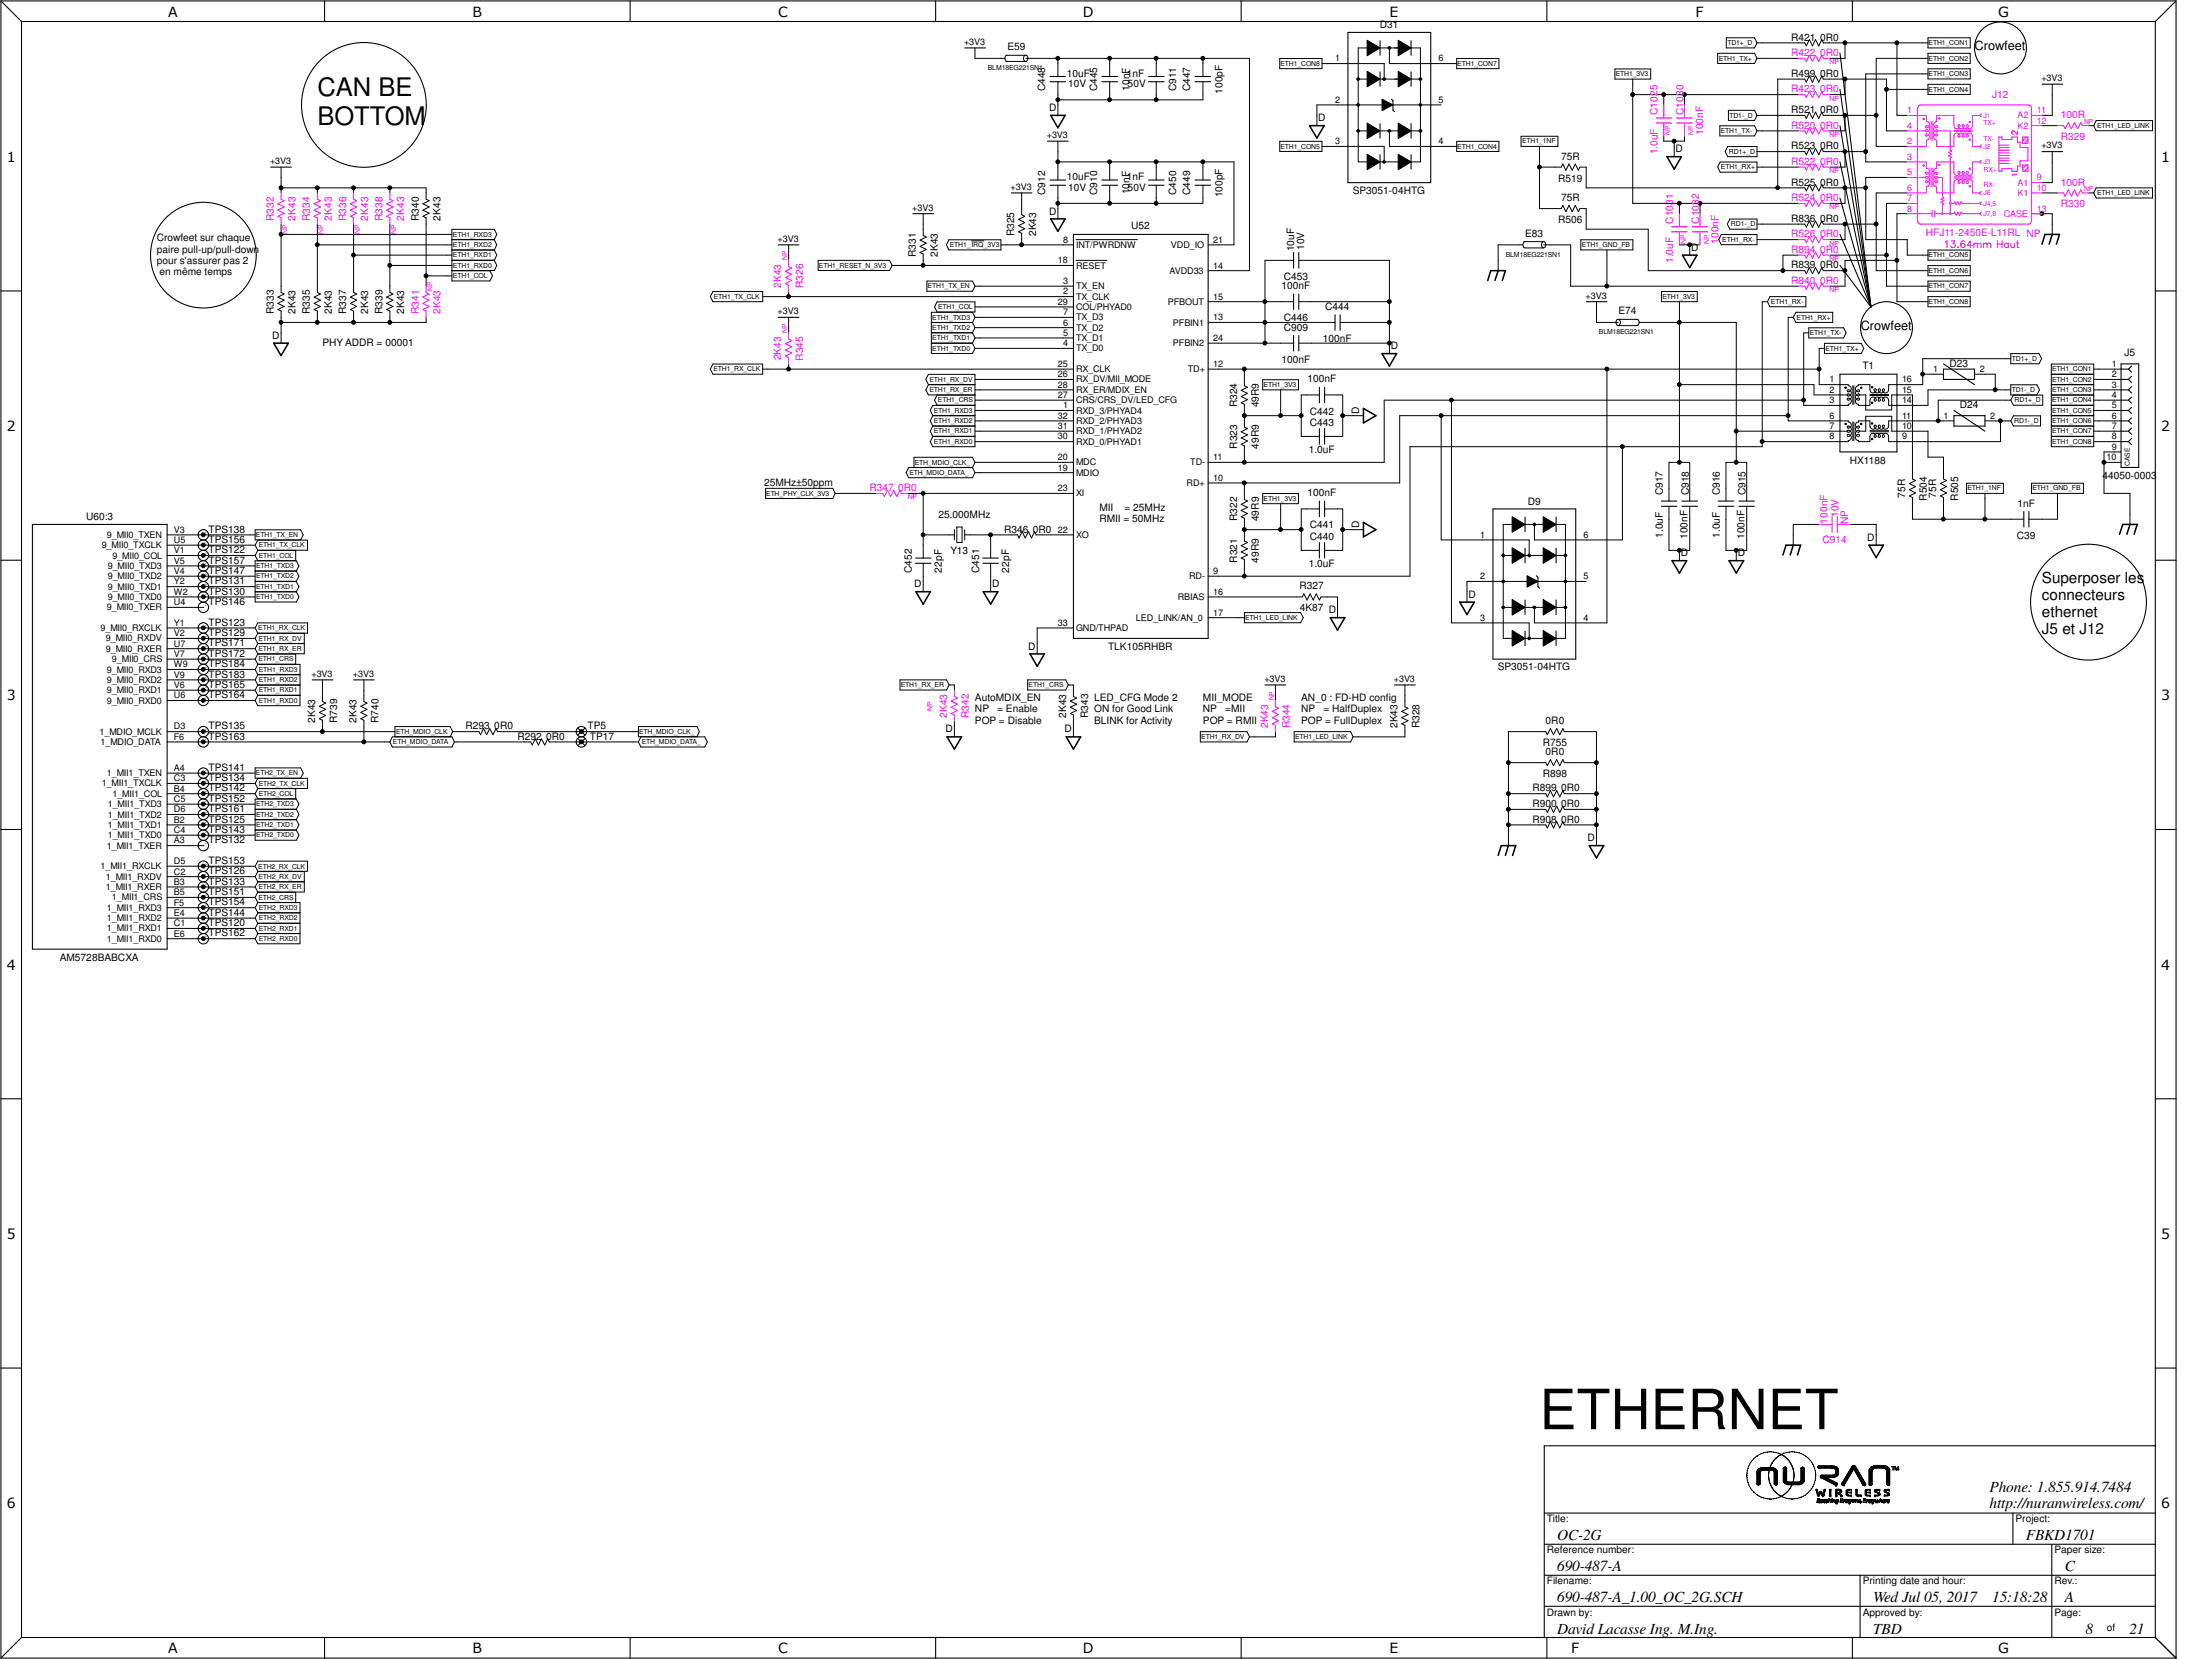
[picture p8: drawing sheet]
<svg xmlns="http://www.w3.org/2000/svg" width="610mm" height="457mm" viewBox="0 0 610 457" stroke-linecap="round" stroke-linejoin="round" font-family="sans-serif">
<defs><g id="words">
<text font-size="15.3" x="424.3" y="393.9">ETHERNET</text>
<g font-size="7">
<text x="87.5" y="26.5">CAN BE</text>
<text x="87.5" y="34.4">BOTTOM</text>
</g>
<g font-size="4.2">
<text x="562.7" y="160.7">Superposer les</text>
<text x="562.7" y="165.4">connecteurs</text>
<text x="562.7" y="170.1">ethernet</text>
<text x="562.7" y="174.8">J5 et J12</text>
<text x="548.3" y="411.2">Phone: 1.855.914.7484</text>
<text x="548.3" y="415.5">http://nuranwireless.com/</text>
<text x="429.1" y="424.5">OC-2G</text>
<text x="558.3" y="424.5">FBKD1701</text>
<text x="429.1" y="433.1">690-487-A</text>
<text x="569" y="433.1">C</text>
<text x="429.1" y="441.6">690-487-A_1.00_OC_2G.SCH</text>
<text x="516.2" y="441.6">Wed Jul 05, 2017</text>
<text x="549" y="441.6">15:18:28</text>
<text x="569" y="441.6">A</text>
<text x="429.1" y="450.2">David Lacasse Ing. M.Ing.</text>
<text x="516.2" y="450.2">TBD</text>
<text x="574.7" y="450.2">8</text>
<text x="586.8" y="450.2">21</text>
</g>
<g font-size="3.9">
<text x="46.4" y="4.6">A</text>
<text x="130.2" y="4.6">B</text>
<text x="214.4" y="4.6">C</text>
<text x="298.4" y="4.6">D</text>
<text x="382.9" y="4.6">E</text>
<text x="467.3" y="4.6">F</text>
<text x="550.7" y="4.6">G</text>
<text x="1.9" y="44.6">1</text>
<text x="595.6" y="44.6">1</text>
<text x="1.9" y="118.8">2</text>
<text x="595.6" y="118.8">2</text>
<text x="1.9" y="193">3</text>
<text x="595.6" y="193">3</text>
<text x="1.9" y="267.3">4</text>
<text x="595.6" y="267.3">4</text>
<text x="1.9" y="341.5">5</text>
<text x="595.6" y="341.5">5</text>
<text x="1.9" y="415.7">6</text>
<text x="595.6" y="415.7">6</text>
<text x="46.4" y="455.6">A</text>
<text x="130.2" y="455.6">B</text>
<text x="214.4" y="455.6">C</text>
<text x="298.4" y="455.6">D</text>
<text x="382.9" y="455.6">E</text>
<text x="433" y="455.6">F</text>
<text x="550.7" y="455.6">G</text>
</g>
<g font-size="3.5">
<text x="544.2" y="13.8">Crowfeet</text>
<text x="512.8" y="90.9">Crowfeet</text>
</g>
<g font-size="2.8">
<text x="380.3" y="7.7">D31</text>
<text x="493.6" y="11.2">R421 0R0</text>
<text x="277.6" y="13.9">E59</text>
<text x="294" y="21.2">10uF</text>
<text x="310.5" y="21.2">1nF</text>
<text x="493.6" y="21.2">R499 0R0</text>
<text x="288.1" y="25.2" transform="rotate(-90 288.1 25.2)">C448</text>
<text x="294.4" y="24">10V</text>
<text x="302.4" y="25.2" transform="rotate(-90 302.4 25.2)">C445</text>
<text x="310.8" y="24">50V</text>
<text x="311.2" y="25" transform="rotate(-90 311.2 25)">10nF</text>
<text x="324.1" y="25.2" transform="rotate(-90 324.1 25.2)">C911</text>
<text x="328" y="25.2" transform="rotate(-90 328 25.2)">C447</text>
<text x="336.9" y="25.8" transform="rotate(-90 336.9 25.8)">100pF</text>
<text x="289.1" y="30.6">D</text>
<text x="363.3" y="33.4">D</text>
<text x="493.6" y="31.2">R521 0R0</text>
<text x="461.8" y="42">D</text>
<text x="493.6" y="41.1">R523 0R0</text>
<text x="430.2" y="44">75R</text>
<text x="288.1" y="53.7" transform="rotate(-90 288.1 53.7)">C912</text>
<text x="294" y="49.7">10uF</text>
<text x="294.4" y="52.5">10V</text>
<text x="302.4" y="53.7" transform="rotate(-90 302.4 53.7)">C910</text>
<text x="310.5" y="49.7">1nF</text>
<text x="310.8" y="52.5">50V</text>
<text x="311.2" y="53.6" transform="rotate(-90 311.2 53.6)">10nF</text>
<text x="324.1" y="53.7" transform="rotate(-90 324.1 53.7)">C450</text>
<text x="328" y="53.7" transform="rotate(-90 328 53.7)">C449</text>
<text x="372.8" y="53.4">SP3051-04HTG</text>
<text x="429.4" y="50">R519</text>
<text x="493.6" y="51.1">R525 0R0</text>
<text x="289.1" y="59.1">D</text>
<text x="336.9" y="54.4" transform="rotate(-90 336.9 54.4)">100pF</text>
<text x="430.2" y="55.4">75R</text>
<text x="115.4" y="60.9" transform="rotate(-90 115.4 60.9)">R340</text>
<text x="121.4" y="60.8" transform="rotate(-90 121.4 60.8)">2K43</text>
<text x="279.5" y="65.2" transform="rotate(-90 279.5 65.2)">R325</text>
<text x="285.5" y="65.1" transform="rotate(-90 285.5 65.1)">2K43</text>
<text x="311.7" y="63.2">U52</text>
<text x="420.3" y="65.3">E83</text>
<text x="429.4" y="61.4">R506</text>
<text x="493.6" y="61.1">R836 0R0</text>
<text x="43.2" y="66.5">Crowfeet sur chaque</text>
<text x="43.2" y="69.6">paire pull-up/pull-down</text>
<text x="252.4" y="70.9" transform="rotate(-90 252.4 70.9)">R331</text>
<text x="258.4" y="70.8" transform="rotate(-90 258.4 70.8)">2K43</text>
<text x="356.6" y="69.3" transform="rotate(-90 356.6 69.3)">10uF</text>
<text x="359.5" y="68.9" transform="rotate(-90 359.5 68.9)">10V</text>
<text x="466.1" y="69.1">D</text>
<text x="43.2" y="72.8">pour s'assurer pas 2</text>
<text x="43.9" y="75.9">en même temps</text>
<text x="353.8" y="77.1">C453</text>
<text x="493.6" y="74">R839 0R0</text>
<text x="353.2" y="79.7">100nF</text>
<text x="75.4" y="86.6" transform="rotate(-90 75.4 86.6)">R333</text>
<text x="81.4" y="86.5" transform="rotate(-90 81.4 86.5)">2K43</text>
<text x="85.4" y="86.6" transform="rotate(-90 85.4 86.6)">R335</text>
<text x="91.4" y="86.5" transform="rotate(-90 91.4 86.5)">2K43</text>
<text x="95.4" y="86.6" transform="rotate(-90 95.4 86.6)">R337</text>
<text x="101.4" y="86.5" transform="rotate(-90 101.4 86.5)">2K43</text>
<text x="105.4" y="86.6" transform="rotate(-90 105.4 86.6)">R339</text>
<text x="111.4" y="86.5" transform="rotate(-90 111.4 86.5)">2K43</text>
<text x="353.8" y="88.6">C446</text>
<text x="365.2" y="85.4">C444</text>
<text x="446" y="86.7">E74</text>
<text x="75" y="93.4">D</text>
<text x="88.9" y="95.4">PHY ADDR = 00001</text>
<text x="353.8" y="91.1">C909</text>
<text x="364.6" y="94.3">100nF</text>
<text x="353.2" y="100">100nF</text>
<text x="383.3" y="96.2">D</text>
<text x="513.2" y="101.8">T1</text>
<text x="537.3" y="101.1">D23</text>
<text x="585.5" y="98.2">J5</text>
<text x="360.3" y="105.4">100nF</text>
<text x="340.9" y="112.3" transform="rotate(-90 340.9 112.3)">R324</text>
<text x="346.9" y="112.3" transform="rotate(-90 346.9 112.3)">49R9</text>
<text x="540.1" y="112.5">D24</text>
<text x="360.9" y="114.3">C442</text>
<text x="360.9" y="117.5">C443</text>
<text x="374.6" y="114.2" transform="rotate(-90 374.6 114.2)">D</text>
<text x="340.9" y="123.7" transform="rotate(-90 340.9 123.7)">R323</text>
<text x="346.9" y="123.7" transform="rotate(-90 346.9 123.7)">49R9</text>
<text x="360.7" y="125">1.0uF</text>
<text x="509.8" y="127.8">HX1188</text>
<text x="210.6" y="134.1">25MHz±50ppm</text>
<text x="360.3" y="136.8">100nF</text>
<text x="458.3" y="136.5" transform="rotate(-90 458.3 136.5)">C917</text>
<text x="465.4" y="136.5" transform="rotate(-90 465.4 136.5)">C918</text>
<text x="474" y="136.5" transform="rotate(-90 474 136.5)">C916</text>
<text x="481.1" y="136.5" transform="rotate(-90 481.1 136.5)">C915</text>
<text x="525" y="137.2" transform="rotate(-90 525 137.2)">75R</text>
<text x="531" y="138" transform="rotate(-90 531 138)">R504</text>
<text x="533.6" y="137.2" transform="rotate(-90 533.6 137.2)">75R</text>
<text x="539.6" y="138" transform="rotate(-90 539.6 138)">R505</text>
<text x="579.4" y="132.1">44050-0003</text>
<text x="23.7" y="143.2">U60:3</text>
<text x="258.6" y="142.8">25.000MHz</text>
<text x="303" y="140.7">MII</text>
<text x="303" y="143.8">RMII = 50MHz</text>
<text x="309.9" y="140.7">= 25MHz</text>
<text x="340.9" y="143.6" transform="rotate(-90 340.9 143.6)">R322</text>
<text x="346.9" y="143.6" transform="rotate(-90 346.9 143.6)">49R9</text>
<text x="421" y="139.1">D9</text>
<text x="556" y="139.6">1nF</text>
<text x="57.5" y="149.6">TPS156</text>
<text x="57.5" y="146.8">TPS138</text>
<text x="276.7" y="146.8">R346 0R0</text>
<text x="360.9" y="148.9">C440</text>
<text x="360.9" y="145.6">C441</text>
<text x="374.6" y="145.5" transform="rotate(-90 374.6 145.5)">D</text>
<text x="458.3" y="148.2" transform="rotate(-90 458.3 148.2)">1.0uF</text>
<text x="465.1" y="148.5" transform="rotate(-90 465.1 148.5)">100nF</text>
<text x="474" y="148.2" transform="rotate(-90 474 148.2)">1.0uF</text>
<text x="480.8" y="148.5" transform="rotate(-90 480.8 148.5)">100nF</text>
<text x="514.6" y="149.1">D</text>
<text x="555.8" y="148.5">C39</text>
<text x="57.5" y="155.3">TPS157</text>
<text x="57.5" y="152.4">TPS122</text>
<text x="261.9" y="152.8">Y13</text>
<text x="340.9" y="155.1" transform="rotate(-90 340.9 155.1)">R321</text>
<text x="346.9" y="155.1" transform="rotate(-90 346.9 155.1)">49R9</text>
<text x="463.2" y="153.3">D</text>
<text x="478.9" y="153.3">D</text>
<text x="57.5" y="158.2">TPS147</text>
<text x="57.5" y="161">TPS131</text>
<text x="251.3" y="157.9" transform="rotate(-90 251.3 157.9)">C452</text>
<text x="252" y="161.9">D</text>
<text x="259.5" y="157.8" transform="rotate(-90 259.5 157.8)">22pF</text>
<text x="269.9" y="157.9" transform="rotate(-90 269.9 157.9)">C451</text>
<text x="273.4" y="161.9">D</text>
<text x="278.1" y="157.8" transform="rotate(-90 278.1 157.8)">22pF</text>
<text x="360.7" y="156.3">1.0uF</text>
<text x="57.5" y="166.8">TPS146</text>
<text x="57.5" y="163.9">TPS130</text>
<text x="358.1" y="162.4">R327</text>
<text x="404.7" y="164.8">D</text>
<text x="57.5" y="172.4">TPS123</text>
<text x="358.2" y="168.5">4K87 D</text>
<text x="57.5" y="175.3">TPS129</text>
<text x="57.5" y="178.1">TPS171</text>
<text x="283.4" y="179">D</text>
<text x="305.4" y="179.2">TLK105RHBR</text>
<text x="57.5" y="183.9">TPS184</text>
<text x="57.5" y="181">TPS172</text>
<text x="412.7" y="184.7">SP3051-04HTG</text>
<text x="57.5" y="186.7">TPS183</text>
<text x="57.5" y="189.6">TPS165</text>
<text x="57.5" y="192.4">TPS164</text>
<text x="268.7" y="193.2">AutoMDIX_EN</text>
<text x="268.7" y="196.3">NP</text>
<text x="274.8" y="196.3">= Enable</text>
<text x="293.8" y="197.8" transform="rotate(-90 293.8 197.8)">2K43</text>
<text x="299.8" y="197.9" transform="rotate(-90 299.8 197.9)">R343</text>
<text x="301.5" y="193.2">LED_CFG Mode 2</text>
<text x="301.5" y="196.3">ON for Good Link</text>
<text x="331.5" y="193.2">MII_MODE</text>
<text x="331.5" y="196.3">NP</text>
<text x="337.7" y="196.3">=MII</text>
<text x="358.6" y="193.2">AN_0 : FD-HD config</text>
<text x="358.6" y="196.3">NP</text>
<text x="364.7" y="196.3">= HalfDuplex</text>
<text x="57.5" y="201">TPS135</text>
<text x="57.5" y="203.8">TPS163</text>
<text x="86.9" y="199.2" transform="rotate(-90 86.9 199.2)">2K43</text>
<text x="92.9" y="199.3" transform="rotate(-90 92.9 199.3)">R739</text>
<text x="98.3" y="199.2" transform="rotate(-90 98.3 199.2)">2K43</text>
<text x="104.3" y="199.3" transform="rotate(-90 104.3 199.3)">R740</text>
<text x="128.3" y="201">R293 0R0</text>
<text x="142.6" y="203.8">R292 0R0</text>
<text x="161.9" y="201">TP5</text>
<text x="162.6" y="203.8">TP17</text>
<text x="260.6" y="201.8">D</text>
<text x="268.7" y="199.5">POP = Disable</text>
<text x="293.4" y="201.8">D</text>
<text x="301.5" y="199.5">BLINK for Activity</text>
<text x="331.5" y="199.5">POP = RMII</text>
<text x="358.6" y="199.5">POP = FullDuplex</text>
<text x="385.1" y="200.7" transform="rotate(-90 385.1 200.7)">2K43</text>
<text x="391.2" y="200.7" transform="rotate(-90 391.2 200.7)">R328</text>
<text x="426" y="199.6">0R0</text>
<text x="425.2" y="205.6">R755</text>
<text x="426" y="208.1">0R0</text>
<text x="57.5" y="212.4">TPS141</text>
<text x="57.5" y="215.3">TPS134</text>
<text x="425.2" y="214.2">R898</text>
<text x="57.5" y="218.1">TPS142</text>
<text x="57.5" y="221">TPS152</text>
<text x="422.3" y="218.1">R899 0R0</text>
<text x="57.5" y="226.7">TPS125</text>
<text x="57.5" y="223.8">TPS161</text>
<text x="422.3" y="226.7">R908 0R0</text>
<text x="422.3" y="222.4">R900 0R0</text>
<text x="57.5" y="232.4">TPS132</text>
<text x="57.5" y="229.5">TPS143</text>
<text x="437.5" y="231.8">D</text>
<text x="57.5" y="238.1">TPS153</text>
<text x="57.5" y="243.8">TPS133</text>
<text x="57.5" y="241">TPS126</text>
<text x="57.5" y="249.5">TPS154</text>
<text x="57.5" y="246.7">TPS151</text>
<text x="57.5" y="252.4">TPS144</text>
<text x="57.5" y="255.2">TPS120</text>
<text x="57.5" y="258.1">TPS162</text>
<text x="16.5" y="264.8">AM5728BABCXA</text>
<text x="426.3" y="419.5">Title:</text>
<text x="555.5" y="419.5">Project:</text>
<text x="426.3" y="428.1">Reference number:</text>
<text x="566.2" y="428.1">Paper size:</text>
<text x="426.3" y="436.7">Filename:</text>
<text x="513.3" y="436.7">Printing date and hour:</text>
<text x="566.2" y="436.7">Rev.:</text>
<text x="426.3" y="445.2">Drawn by:</text>
<text x="513.3" y="445.2">Approved by:</text>
<text x="566.2" y="445.2">Page:</text>
<text x="580.6" y="449.5">of</text>
</g>
<g font-size="2.8" fill="#f0f">
<text x="493.6" y="15.5">R422 0R0</text>
<text x="493.6" y="25.4">R423 0R0</text>
<text x="549" y="26.9">J12</text>
<text x="456.8" y="31.7" transform="rotate(-90 456.8 31.7)">C1025</text>
<text x="464" y="31.7" transform="rotate(-90 464 31.7)">C1030</text>
<text x="493.6" y="35.4">R520 0R0</text>
<text x="567.9" y="32.6">100R</text>
<text x="469.3" y="37.2" transform="rotate(-90 469.3 37.2)">100nF</text>
<text x="567.9" y="38.6">R329</text>
<text x="456.8" y="42.5" transform="rotate(-90 456.8 42.5)">1.0uF</text>
<text x="493.6" y="45.4">R522 0R0</text>
<text x="567.9" y="51.1">100R</text>
<text x="493.6" y="55.4">R524 0R0</text>
<text x="567.9" y="57.1">R330</text>
<text x="75.4" y="60.9" transform="rotate(-90 75.4 60.9)">R332</text>
<text x="81.4" y="60.8" transform="rotate(-90 81.4 60.8)">2K43</text>
<text x="85.4" y="60.9" transform="rotate(-90 85.4 60.9)">R334</text>
<text x="91.4" y="60.8" transform="rotate(-90 91.4 60.8)">2K43</text>
<text x="95.4" y="60.9" transform="rotate(-90 95.4 60.9)">R336</text>
<text x="101.4" y="60.8" transform="rotate(-90 101.4 60.8)">2K43</text>
<text x="105.4" y="60.9" transform="rotate(-90 105.4 60.9)">R338</text>
<text x="111.4" y="60.8" transform="rotate(-90 111.4 60.8)">2K43</text>
<text x="461.1" y="61.6" transform="rotate(-90 461.1 61.6)">C1031</text>
<text x="468.2" y="61.6" transform="rotate(-90 468.2 61.6)">C1032</text>
<text x="493.6" y="65.4">R526 0R0</text>
<text x="530.7" y="65">HFJ11-2450E-L11RL NP</text>
<text x="473.6" y="67.2" transform="rotate(-90 473.6 67.2)">100nF</text>
<text x="493.6" y="69.7">R894 0R0</text>
<text x="461.1" y="72.5" transform="rotate(-90 461.1 72.5)">1.0uF</text>
<text x="215.3" y="79.3" transform="rotate(-90 215.3 79.3)">2K43</text>
<text x="221.3" y="79.4" transform="rotate(-90 221.3 79.4)">R326</text>
<text x="493.6" y="78.2">R840 0R0</text>
<text x="115.4" y="86.6" transform="rotate(-90 115.4 86.6)">R341</text>
<text x="121.4" y="86.5" transform="rotate(-90 121.4 86.5)">2K43</text>
<text x="215.3" y="99.3" transform="rotate(-90 215.3 99.3)">2K43</text>
<text x="221.3" y="99.4" transform="rotate(-90 221.3 99.4)">R345</text>
<text x="239.6" y="135.3">R347 0R0</text>
<text x="506.6" y="142.5" transform="rotate(-90 506.6 142.5)">10V</text>
<text x="502.2" y="149.6">C914</text>
<text x="503.6" y="144.3" transform="rotate(-90 503.6 144.3)">100nF</text>
<text x="509.3" y="144.5" transform="rotate(-90 509.3 144.5)">NP</text>
<text x="261" y="197.8" transform="rotate(-90 261 197.8)">2K43</text>
<text x="267" y="197.9" transform="rotate(-90 267 197.9)">R342</text>
<text x="349.5" y="200.7" transform="rotate(-90 349.5 200.7)">2K43</text>
<text x="355.5" y="200.7" transform="rotate(-90 355.5 200.7)">R344</text>
</g>
<g font-size="2.5">
<text x="265.7" y="12.4">+3V3</text>
<text x="367.9" y="16.9">1</text>
<text x="396.5" y="16.9">6</text>
<text x="562.6" y="22.4">+3V3</text>
<text x="367.9" y="28.3">2</text>
<text x="396.5" y="28.3">5</text>
<text x="288.5" y="38.1">+3V3</text>
<text x="367.9" y="39.8">3</text>
<text x="396.5" y="39.8">4</text>
<text x="562.6" y="40.9">+3V3</text>
<text x="74.4" y="45.2">+3V3</text>
<text x="278.5" y="52.3">+3V3</text>
<text x="251.4" y="58">+3V3</text>
<text x="214.3" y="66.6">+3V3</text>
<text x="293" y="66.9">8</text>
<text x="296.5" y="68.3">INT/PWRDNW</text>
<text x="322.7" y="68.3">VDD_IO</text>
<text x="334.3" y="66.9">21</text>
<text x="291.5" y="72.6">18</text>
<text x="296.5" y="74">RESET</text>
<text x="322.3" y="75.4">AVDD33</text>
<text x="334.3" y="74">14</text>
<text x="291.5" y="84">29</text>
<text x="293" y="78.3">3</text>
<text x="293" y="81.2">2</text>
<text x="296.5" y="79.7">TX_EN</text>
<text x="296.5" y="82.5">TX_CLK</text>
<text x="321.9" y="84">PFBOUT</text>
<text x="334.3" y="82.5">15</text>
<text x="437" y="82.3">+3V3</text>
<text x="214.3" y="86.6">+3V3</text>
<text x="293" y="86.9">7</text>
<text x="293" y="89.7">6</text>
<text x="296.5" y="88.3">TX_D3</text>
<text x="296.5" y="85.4">COL/PHYAD0</text>
<text x="323.3" y="89.7">PFBIN1</text>
<text x="334.3" y="88.3">13</text>
<text x="293" y="95.4">4</text>
<text x="293" y="92.5">5</text>
<text x="296.5" y="94">TX_D1</text>
<text x="296.5" y="91.1">TX_D2</text>
<text x="323.3" y="95.4">PFBIN2</text>
<text x="334.3" y="94">24</text>
<text x="291.5" y="101.1">25</text>
<text x="296.5" y="96.9">TX_D0</text>
<text x="334.3" y="101.1">12</text>
<text x="582" y="101.1">1</text>
<text x="291.5" y="104">26</text>
<text x="291.5" y="106.8">28</text>
<text x="296.5" y="102.5">RX_CLK</text>
<text x="296.5" y="105.4">RX_DV/MII_MODE</text>
<text x="327.3" y="102.5">TD+</text>
<text x="504.2" y="105.4">1</text>
<text x="524.2" y="105.4">16</text>
<text x="532.8" y="102.5">1</text>
<text x="545.6" y="102.5">2</text>
<text x="582" y="106.8">3</text>
<text x="582" y="104">2</text>
<text x="291.5" y="109.7">27</text>
<text x="293" y="112.5">1</text>
<text x="296.5" y="114">RXD_3/PHYAD4</text>
<text x="296.5" y="108.2">RX_ER/MDIX_EN</text>
<text x="296.5" y="111.1">CRS/CRS_DV/LED_CFG</text>
<text x="504.2" y="111.1">3</text>
<text x="504.2" y="108.2">2</text>
<text x="524.2" y="111.1">14</text>
<text x="524.2" y="108.2">15</text>
<text x="582" y="112.5">5</text>
<text x="582" y="109.7">4</text>
<text x="291.5" y="118.2">31</text>
<text x="291.5" y="115.4">32</text>
<text x="296.5" y="119.7">RXD_1/PHYAD2</text>
<text x="296.5" y="116.8">RXD_2/PHYAD3</text>
<text x="504.2" y="115.4">6</text>
<text x="504.2" y="118.2">7</text>
<text x="524.2" y="115.4">11</text>
<text x="524.2" y="118.2">10</text>
<text x="535.6" y="115.4">1</text>
<text x="548.5" y="115.4">2</text>
<text x="582" y="115.4">6</text>
<text x="582" y="118.2">7</text>
<text x="291.5" y="121.1">30</text>
<text x="296.5" y="122.5">RXD_0/PHYAD1</text>
<text x="504.2" y="121.1">8</text>
<text x="524.2" y="121.1">9</text>
<text x="582" y="121.1">8</text>
<text x="582" y="124">9</text>
<text x="291.5" y="129.7">19</text>
<text x="291.5" y="126.8">20</text>
<text x="296.5" y="131.1">MDIO</text>
<text x="296.5" y="128.2">MDC</text>
<text x="328" y="128.2">TD-</text>
<text x="334.3" y="126.8">11</text>
<text x="580.6" y="126.8">10</text>
<text x="291.5" y="135.4">23</text>
<text x="296.5" y="136.8">XI</text>
<text x="327" y="133.9">RD+</text>
<text x="334.3" y="132.5">10</text>
<text x="29.5" y="148.2">9_MII0_TXEN</text>
<text x="47.9" y="146.8">V3</text>
<text x="47.9" y="149.6">U5</text>
<text x="291.5" y="146.8">22</text>
<text x="296.5" y="148.2">XO</text>
<text x="407.9" y="148.2">1</text>
<text x="436.4" y="148.2">6</text>
<text x="28" y="151.1">9_MII0_TXCLK</text>
<text x="31" y="153.9">9_MII0_COL</text>
<text x="47.9" y="152.5">V1</text>
<text x="47.9" y="155.4">V5</text>
<text x="29.7" y="156.8">9_MII0_TXD3</text>
<text x="29.7" y="159.6">9_MII0_TXD2</text>
<text x="47.9" y="158.2">V4</text>
<text x="47.9" y="161.1">Y2</text>
<text x="327.7" y="159.6">RD-</text>
<text x="334.3" y="158.2">9</text>
<text x="407.9" y="159.6">2</text>
<text x="436.4" y="159.6">5</text>
<text x="29.7" y="165.4">9_MII0_TXD0</text>
<text x="29.7" y="162.5">9_MII0_TXD1</text>
<text x="47.9" y="163.9">W2</text>
<text x="47.9" y="166.8">U4</text>
<text x="324.6" y="165.4">RBIAS</text>
<text x="334.3" y="163.9">16</text>
<text x="27.7" y="173.9">9_MII0_RXCLK</text>
<text x="29.5" y="168.2">9_MII0_TXER</text>
<text x="47.9" y="172.5">Y1</text>
<text x="291.5" y="172.5">33</text>
<text x="296.5" y="173.9">GND/THPAD</text>
<text x="313.1" y="171.1">LED_LINK/AN_0</text>
<text x="334.3" y="169.6">17</text>
<text x="407.9" y="171.1">3</text>
<text x="436.4" y="171.1">4</text>
<text x="29.2" y="176.8">9_MII0_RXDV</text>
<text x="29.2" y="179.6">9_MII0_RXER</text>
<text x="47.9" y="175.3">V2</text>
<text x="47.9" y="178.2">U7</text>
<text x="29.5" y="185.3">9_MII0_RXD3</text>
<text x="30.9" y="182.5">9_MII0_CRS</text>
<text x="47.9" y="181.1">V7</text>
<text x="47.9" y="183.9">W9</text>
<text x="29.5" y="191.1">9_MII0_RXD1</text>
<text x="29.5" y="188.2">9_MII0_RXD2</text>
<text x="47.9" y="189.6">V6</text>
<text x="47.9" y="186.8">V9</text>
<text x="85.9" y="186.5">+3V3</text>
<text x="97.3" y="186.5">+3V3</text>
<text x="348.4" y="187.9">+3V3</text>
<text x="384.1" y="187.9">+3V3</text>
<text x="29.5" y="193.9">9_MII0_RXD0</text>
<text x="47.9" y="192.4">U6</text>
<text x="27.4" y="202.5">1_MDIO_MCLK</text>
<text x="47.9" y="201">D3</text>
<text x="47.9" y="203.9">F6</text>
<text x="27.7" y="205.3">1_MDIO_DATA</text>
<text x="29.5" y="213.9">1_MII1_TXEN</text>
<text x="47.9" y="215.3">C3</text>
<text x="47.9" y="212.5">A4</text>
<text x="28" y="216.7">1_MII1_TXCLK</text>
<text x="31" y="219.6">1_MII1_COL</text>
<text x="47.9" y="218.1">B4</text>
<text x="47.9" y="221">C5</text>
<text x="29.7" y="225.3">1_MII1_TXD2</text>
<text x="29.7" y="222.5">1_MII1_TXD3</text>
<text x="47.9" y="223.9">D6</text>
<text x="47.9" y="226.7">B2</text>
<text x="29.5" y="233.8">1_MII1_TXER</text>
<text x="29.7" y="228.1">1_MII1_TXD1</text>
<text x="29.7" y="231">1_MII1_TXD0</text>
<text x="47.9" y="232.5">A3</text>
<text x="47.9" y="229.6">C4</text>
<text x="27.7" y="239.6">1_MII1_RXCLK</text>
<text x="47.9" y="238.1">D5</text>
<text x="29.2" y="242.4">1_MII1_RXDV</text>
<text x="29.2" y="245.3">1_MII1_RXER</text>
<text x="47.9" y="241">C2</text>
<text x="47.9" y="243.8">B3</text>
<text x="29.5" y="251">1_MII1_RXD3</text>
<text x="30.9" y="248.1">1_MII1_CRS</text>
<text x="47.9" y="246.7">B5</text>
<text x="47.9" y="249.6">F5</text>
<text x="29.5" y="253.8">1_MII1_RXD2</text>
<text x="29.5" y="256.7">1_MII1_RXD1</text>
<text x="47.9" y="252.4">E4</text>
<text x="47.9" y="255.3">C1</text>
<text x="29.5" y="259.5">1_MII1_RXD0</text>
<text x="47.9" y="258.1">E6</text>
</g>
<g font-size="2.5" fill="#f0f">
<text x="525.6" y="31.2">1</text>
<text x="525.6" y="35.5">4</text>
<text x="556" y="32.6">A2</text>
<text x="556" y="35.5">K2</text>
<text x="561.3" y="31.2">11</text>
<text x="561.3" y="34">12</text>
<text x="525.6" y="39.8">2</text>
<text x="525.6" y="44">3</text>
<text x="525.6" y="48.3">5</text>
<text x="525.6" y="52.6">6</text>
<text x="556" y="51.2">A1</text>
<text x="561.3" y="49.7">9</text>
<text x="561.3" y="52.6">10</text>
<text x="525.6" y="58.3">8</text>
<text x="525.6" y="55.5">7</text>
<text x="552.2" y="59.7">CASE</text>
<text x="556" y="54">K1</text>
<text x="561.3" y="58.3">13</text>
</g>
<g font-size="1.9">
<text x="473.7" y="16.7">ETH1_TX+</text>
<text x="476" y="12.4">TD1+_D</text>
<text x="531.5" y="12.4">ETH1_CON1</text>
<text x="531.5" y="16.7">ETH1_CON2</text>
<text x="272.2" y="19.3">BLM18EG221SN1</text>
<text x="352.8" y="18.1">ETH1_CON8</text>
<text x="401.6" y="18.1">ETH1_CON7</text>
<text x="445.3" y="21">ETH1_3V3</text>
<text x="531.5" y="21">ETH1_CON3</text>
<text x="531.5" y="25.2">ETH1_CON4</text>
<text x="476.6" y="32.4">TD1-_D</text>
<text x="577.9" y="35.2">ETH1_LED_LINK</text>
<text x="352.8" y="40.9">ETH1_CON5</text>
<text x="401.6" y="40.9">ETH1_CON4</text>
<text x="419.5" y="39.5">ETH1_1NF</text>
<text x="474.2" y="36.7">ETH1_TX-</text>
<text x="474.3" y="46.7">ETH1_RX+</text>
<text x="476.5" y="42.4">RD1+_D</text>
<text x="577.9" y="53.8">ETH1_LED_LINK</text>
<text x="124.8" y="65.2">ETH1_RXD3</text>
<text x="477" y="62.4">RD1-_D</text>
<text x="124.8" y="70.9">ETH1_RXD1</text>
<text x="124.8" y="68.1">ETH1_RXD2</text>
<text x="261.7" y="68.1">ETH1_IRQ_3V3</text>
<text x="415" y="70.7">BLM18EG221SN1</text>
<text x="435.9" y="68.1">ETH1_GND_FB</text>
<text x="474.6" y="66.6">ETH1_RX-</text>
<text x="531.5" y="70.9">ETH1_CON5</text>
<text x="124.8" y="76.6">ETH1_COL</text>
<text x="124.8" y="73.8">ETH1_RXD0</text>
<text x="225.7" y="73.8">ETH1_RESET_N_3V3</text>
<text x="531.5" y="75.2">ETH1_CON6</text>
<text x="196.7" y="82.3">ETH1_TX_CLK</text>
<text x="255.7" y="79.5">ETH1_TX_EN</text>
<text x="458.1" y="82.4">ETH1_3V3</text>
<text x="488.1" y="83.8">ETH1_RX-</text>
<text x="531.5" y="79.5">ETH1_CON7</text>
<text x="531.5" y="83.8">ETH1_CON8</text>
<text x="256.9" y="88.1">ETH1_TXD3</text>
<text x="258.5" y="85.2">ETH1_COL</text>
<text x="495.1" y="88.1">ETH1_RX+</text>
<text x="256.9" y="90.9">ETH1_TXD2</text>
<text x="256.9" y="93.8">ETH1_TXD1</text>
<text x="440.6" y="92.1">BLM18EG221SN1</text>
<text x="498.8" y="92.3">ETH1_TX-</text>
<text x="256.9" y="96.6">ETH1_TXD0</text>
<text x="503.1" y="96.6">ETH1_TX+</text>
<text x="554.5" y="99.5">TD1+_D</text>
<text x="196.6" y="102.3">ETH1_RX_CLK</text>
<text x="256.1" y="105.2">ETH1_RX_DV</text>
<text x="348.2" y="106.6">ETH1_3V3</text>
<text x="565.5" y="105.2">ETH1_CON2</text>
<text x="565.5" y="102.3">ETH1_CON1</text>
<text x="256.1" y="108">ETH1_RX_ER</text>
<text x="257.3" y="113.7">ETH1_RXD3</text>
<text x="258.5" y="110.9">ETH1_CRS</text>
<text x="554.4" y="108">TD1-_D</text>
<text x="555.2" y="110.9">RD1+_D</text>
<text x="565.5" y="113.7">ETH1_CON5</text>
<text x="565.5" y="108">ETH1_CON3</text>
<text x="565.5" y="110.9">ETH1_CON4</text>
<text x="257.3" y="119.5">ETH1_RXD1</text>
<text x="257.3" y="116.6">ETH1_RXD2</text>
<text x="555.1" y="116.6">RD1-_D</text>
<text x="565.5" y="116.6">ETH1_CON6</text>
<text x="565.5" y="119.5">ETH1_CON7</text>
<text x="257.3" y="122.3">ETH1_RXD0</text>
<text x="565.5" y="122.3">ETH1_CON8</text>
<text x="250.7" y="130.9">ETH_MDIO_DATA_</text>
<text x="252.1" y="128">ETH_MDIO_CLK_</text>
<text x="587" y="128.4" transform="rotate(-90 587 128.4)">CASE</text>
<text x="211.2" y="136.6">ETH_PHY_CLK_3V3</text>
<text x="542.2" y="135.2">ETH1_1NF</text>
<text x="560.1" y="135.2">ETH1_GND_FB</text>
<text x="348.2" y="138">ETH1_3V3</text>
<text x="70.5" y="148">ETH1_TX_EN</text>
<text x="71.3" y="150.8">ETH1_TX_CLK</text>
<text x="71.3" y="153.7">ETH1_COL</text>
<text x="70.6" y="156.5">ETH1_TXD3</text>
<text x="70.6" y="159.4">ETH1_TXD2</text>
<text x="70.6" y="165.1">ETH1_TXD0</text>
<text x="70.6" y="162.3">ETH1_TXD1</text>
<text x="71.2" y="173.7">ETH1_RX_CLK</text>
<text x="343.2" y="170.8">ETH1_LED_LINK</text>
<text x="71.2" y="176.5">ETH1_RX_DV</text>
<text x="71.2" y="179.4">ETH1_RX_ER</text>
<text x="71.2" y="182.2">ETH1_CRS</text>
<text x="71.3" y="185.1">ETH1_RXD3</text>
<text x="71.3" y="190.8">ETH1_RXD1</text>
<text x="71.3" y="188">ETH1_RXD2</text>
<text x="248.2" y="189.4">ETH1_RX_ER</text>
<text x="283.5" y="189.4">ETH1_CRS</text>
<text x="71.3" y="193.7">ETH1_RXD0</text>
<text x="109.1" y="202.2">ETH_MDIO_CLK</text>
<text x="176.1" y="202.2">ETH_MDIO_CLK_</text>
<text x="331" y="203.7">ETH1_RX_DV</text>
<text x="356.9" y="203.7">ETH1_LED_LINK</text>
<text x="108.3" y="205.1">ETH_MDIO_DATA</text>
<text x="176.9" y="205.1">ETH_MDIO_DATA_</text>
<text x="70.5" y="213.7">ETH2_TX_EN</text>
<text x="71.3" y="219.4">ETH2_COL</text>
<text x="71.3" y="216.5">ETH2_TX_CLK</text>
<text x="70.6" y="227.9">ETH2_TXD1</text>
<text x="70.6" y="225.1">ETH2_TXD2</text>
<text x="70.6" y="222.2">ETH2_TXD3</text>
<text x="70.6" y="230.8">ETH2_TXD0</text>
<text x="71.2" y="239.4">ETH2_RX_CLK</text>
<text x="71.2" y="242.2">ETH2_RX_DV</text>
<text x="71.2" y="245.1">ETH2_RX_ER</text>
<text x="71.2" y="247.9">ETH2_CRS</text>
<text x="71.3" y="250.7">ETH2_RXD3</text>
<text x="71.3" y="253.6">ETH2_RXD2</text>
<text x="71.3" y="256.5">ETH2_RXD1</text>
<text x="71.3" y="259.3">ETH2_RXD0</text>
</g>
<g font-size="1.9" fill="#f0f">
<text x="504.2" y="17.7">NP</text>
<text x="504.2" y="27.7">NP</text>
<text x="546.6" y="32.4">J1</text>
<text x="546.6" y="34.5">TX+</text>
<text x="574.3" y="34.2">NP</text>
<text x="460.3" y="37.3" transform="rotate(-90 460.3 37.3)">NP</text>
<text x="466.7" y="37.3" transform="rotate(-90 466.7 37.3)">NP</text>
<text x="504.2" y="37.7">NP</text>
<text x="546.6" y="38.8">TX-</text>
<text x="546.6" y="40.9">J2</text>
<text x="504.2" y="47.7">NP</text>
<text x="546.6" y="45.2">J3</text>
<text x="546.6" y="47.4">RX+</text>
<text x="546.6" y="53.8">J6</text>
<text x="546.6" y="51.6">RX-</text>
<text x="574.3" y="52.7">NP</text>
<text x="504.2" y="57.7">NP</text>
<text x="546.6" y="56.6">J4,5</text>
<text x="546.6" y="59.5">J7,8</text>
<text x="79.2" y="64.4" transform="rotate(-90 79.2 64.4)">NP</text>
<text x="89.2" y="64.4" transform="rotate(-90 89.2 64.4)">NP</text>
<text x="99.2" y="64.4" transform="rotate(-90 99.2 64.4)">NP</text>
<text x="109.2" y="64.4" transform="rotate(-90 109.2 64.4)">NP</text>
<text x="217" y="71.8" transform="rotate(-90 217 71.8)">NP</text>
<text x="464.6" y="67.3" transform="rotate(-90 464.6 67.3)">NP</text>
<text x="471" y="67.3" transform="rotate(-90 471 67.3)">NP</text>
<text x="504.2" y="67.7">NP</text>
<text x="504.2" y="72">NP</text>
<text x="119.2" y="80.1" transform="rotate(-90 119.2 80.1)">NP</text>
<text x="504.2" y="80.6">NP</text>
<text x="217" y="91.7" transform="rotate(-90 217 91.7)">NP</text>
<text x="250.1" y="137.6">NP</text>
<text x="256.9" y="195.9" transform="rotate(-90 256.9 195.9)">NP</text>
<text x="351.1" y="193" transform="rotate(-90 351.1 193)">NP</text>
</g>
<g font-size=".7">
<text x="56.6" y="149.8">s</text>
<text x="56.6" y="146.9">s</text>
<text x="56.6" y="155.4">s</text>
<text x="56.6" y="152.6">s</text>
<text x="56.6" y="158.3">s</text>
<text x="56.6" y="161.2">s</text>
<text x="56.6" y="166.9">s</text>
<text x="56.6" y="164">s</text>
<text x="56.6" y="172.6">s</text>
<text x="56.6" y="175.4">s</text>
<text x="56.6" y="178.3">s</text>
<text x="56.6" y="184">s</text>
<text x="56.6" y="181.1">s</text>
<text x="56.6" y="186.9">s</text>
<text x="56.6" y="189.7">s</text>
<text x="56.6" y="192.6">s</text>
<text x="56.6" y="201.1">s</text>
<text x="56.6" y="204">s</text>
<text x="56.6" y="212.6">s</text>
<text x="56.6" y="215.4">s</text>
<text x="56.6" y="218.3">s</text>
<text x="56.6" y="221.1">s</text>
<text x="56.6" y="226.8">s</text>
<text x="56.6" y="224">s</text>
<text x="56.6" y="232.5">s</text>
<text x="56.6" y="229.7">s</text>
<text x="56.6" y="238.3">s</text>
<text x="56.6" y="244">s</text>
<text x="56.6" y="241.1">s</text>
<text x="56.6" y="249.7">s</text>
<text x="56.6" y="246.8">s</text>
<text x="56.6" y="252.5">s</text>
<text x="56.6" y="255.4">s</text>
<text x="56.6" y="258.2">s</text>
</g>
</g></defs>
<g fill="none" stroke="#000" stroke-width=".28">
<path d="M268.7 13.2v2.9h8.3M277.2 16.8l5.5 .1M277.2 15.3l-.3 .8 .3 .7M282.4 16.8h.6M282.7 15.2l-5.5 .1M282.7 16.1h61.6v58.5h-11.3M283 15.3l.3 .8-.3 .7M283 15.3a.84 .84 0 0 0-1 .5 .84 .84 0 0 0 .4 1M291.5 16.1v5M305.8 16.1v5M318.6 16.1v5M331.5 16.1v5"/>
<path d="M352.7 16.1h11.6v2.8h-11.6zM364.3 17.5h17.2v4.3M376.8 11.1l3.5 2.1-3.5 2.2zM376.8 19.6l3.5 2.2-3.5 2.1zM377.2 13.2h-2.9v31.4h2.9M380 13.2h11.5v31.4h-2.9M382.9 13.2v4.3h18.5M385.3 11.1l3.6 2.1-3.6 2.2zM385.3 19.6l3.6 2.2-3.6 2.1zM401.4 16.1h11.7v2.8h-11.7zM445.1 19h9.8v2.8h-9.8zM473.4 14.7h10.1l.7 1.4-.7 1.4h-10.1z"/>
<path d="M475.7 10.4h7.8l.7 1.4-.7 1.4h-7.8zM484.2 16.1h11.4M484.2 11.8h13.2l.4 .9 .8-1.8 .9 1.8 .8-1.8 .9 1.8 .9-1.8 .4 .9h28.8M508.5 11.8v4.3h-4.3M522.8 11.8v20h2.8M531.3 16.1h-14.2v24.2h8.5M531.3 14.7h11.7v2.8h-11.7zM531.3 10.4h11.7v2.8h-11.7zM531.3 19h11.7v2.8h-11.7zM291.5 22.5v9.3M291.5 38.9v10.7M305.8 22.5v5"/>
<path d="M318.6 22.5v5M331.5 22.5v5h-40M352.7 38.9h11.6v2.8h-11.6zM374.3 21.8h2.9M374.3 36.1h2.9M376.8 33.9l3.5 2.2-3.5 2.1zM380 21.8h11.5M380 36.1h5.7M380.7 28.9h-17.8v5.7M380.9 27.3l3 1.6-3 1.6zM382.9 36.1v4.2h18.5M383.9 28.9h13.3"/>
<path d="M385.3 33.9l3.6 2.2-3.6 2.1zM388.6 36.1h2.9M401.4 38.9h11.7v2.8h-11.7zM419.2 37.5h10.1v2.8h-10.1zM450 21.8v34.2h45.6M450 26.1h45.6M458.5 37.5v1.4h5.7v-1.4M458.5 26.1v2.8M461.4 38.9v4.3M464.2 26.1v2.8M474 34.7h9.5l.7 1.4-.7 1.4h-9.5zM476.3 30.4h7.2l.7 1.4-.7 1.4h-7.2z"/>
<path d="M484.2 31.8h13.2l.4 .8 .8-1.7 .9 1.7 .8-1.7 .9 1.7 .9-1.7 .4 .9h14.6M484.2 36.1h11.4M508.5 21.8v4.3h-4.3M508.5 31.8v4.3h-4.3M519.9 24.6h11.4M525.6 36.1h-5.7v-14.3h-17.4l-.4-.9-.9 1.7-.9-1.7-.8 1.7-.9-1.7-.8 1.7-.4-.8h-7.5v30M531.3 23.2h11.7v2.8h-11.7zM531.3 20.4h-17.1v24.2h11.4M562.7 34.6h4.3M565.6 23.2v8.6h-2.9M575.6 34.6h1.4M577.7 33.2h15.5v2.8h-15.5l-.7-1.4z"/>
<path d="M77.5 46.1v7.1M77.5 51.8h39.9v3.1l.9 .4-1.8 .9 1.8 .8-1.8 .9 1.8 .9-1.8 .8 .9 .4v18.9M87.5 51.8v1.4M97.5 51.8v1.4M107.4 51.8v1.4M254.4 58.9v6l.9 .4-1.7 .9 1.7 .8-1.7 .9 1.7 .8-1.7 .9 .8 .4v3.2M281.6 53.2v6l.8 .4-1.7 .9 1.7 .8-1.7 .9 1.7 .8-1.7 .9 .9 .4v3.2M291.5 51.1v9.2M291.5 44.6h48.6v22.9h-7.1M305.8 44.6v5M305.8 51.1v4.9M318.6 44.6v5"/>
<path d="M318.6 51.1v4.9M331.5 44.6v5M331.5 51.1v4.9h-40M364.3 40.3h17.2v4.3M376.8 42.5l3.5 2.1-3.5 2.2zM380 44.6h5.7M385.3 42.5l3.6 2.1-3.6 2.2zM424.3 40.3v17.2h6l.4-.9 .8 1.7 .9-1.7 .9 1.7 .8-1.7 .9 1.7 .4-.8h1.7v5.7h17.1v11.4h43.2l.4 .8 .8-1.7 .9 1.7 .8-1.7 .9 1.7 .9-1.7 .4 .9h6M424.3 46.1h6l.4-.9 .8 1.7 .9-1.7 .9 1.7 .8-1.7 .9 1.7 .4-.8h1.7v5.7h60.3l.4 .8 .8-1.7 .9 1.7 .8-1.7 .9 1.7 .9-1.7 .4 .9h11.7M462.8 56v2.9M468.5 56v2.9M474 44.7h10.2v2.8h-10.2l-.6-1.4z"/>
<path d="M476.1 40.4h8.1v2.8h-8.1l-.7-1.4zM484.2 46.1h11.4M484.2 41.8h13.2l.4 .8 .8-1.7 .9 1.7 .8-1.7 .9 1.7 .9-1.7 .4 .9h11.7M508.5 41.8v4.3h-4.3M508.5 51.8v4.2h-4.3M525.6 58.9h-2.8v24.2h8.5M525.6 56h-5.7v22.9h11.4M525.6 53.2h-8.5v21.4h14.2M525.6 48.9h-11.4v17.1h11.4v4.3h5.7M562.7 58.9h2.9v5.7M562.7 53.2h4.3M565.6 41.8v8.5h-2.9"/>
<path d="M575.6 53.2h1.4M577.7 51.8h15.5v2.8h-15.5l-.7-1.4zM77.5 61.8v18.8l.8 .4-1.7 .9 1.7 .8-1.7 .9 1.7 .9-1.7 .8 .9 .4v8.9M77.5 64.6h47M87.5 61.8v18.8l.8 .4-1.7 .9 1.7 .8-1.7 .9 1.7 .9-1.7 .8 .9 .4v3.2M87.5 67.5h37M97.5 61.8v18.8l.8 .4-1.7 .9 1.7 .8-1.7 .9 1.7 .9-1.7 .8 .9 .4v3.2M97.5 70.3h27M107.4 61.8v18.8l.9 .4-1.7 .9 1.7 .8-1.7 .9 1.7 .9-1.7 .8 .8 .4v3.2M107.4 73.2h17.1M117.4 76h7.1M124.5 71.7h11.7"/>
<path d="M124.5 74.6h10.5l.7 1.4-.7 1.4h-10.5zM124.5 63.2h11.7l.7 1.4-.7 1.4h-11.7zM124.5 68.9h11.7M136.2 68.9l.7-1.4-.7-1.4h-11.7v8.4h11.7l.7-1.3-.7-1.4M136.2 68.9l.7 1.4-.7 1.4M217.3 67.5v4.3M225.5 71.8h19.7l.7 1.4-.7 1.3h-19.7zM245.9 73.2h49.9M255.4 77.5h12.6l.7 1.4-.7 1.4h-12.6zM261.5 66.1h14.3v2.8h-14.3l-.7-1.4zM267.7 66.4h3.4M268.7 78.9h27.1"/>
<path d="M275.8 67.5h20M296.5 71.8h8.6M296.5 66h16.9M356.5 71.8h-7.9v22.8M357.9 71.8h25v25.7M419.7 67.5h-6.8v7.1M419.9 68.2l5.5 .1M420 66.7l-.3 .8 .3 .7M425.1 66.7a.81 .81 0 0 1 1 .6 .81 .81 0 0 1-.5 1 .86 .86 0 0 1-.8-.6 .86 .86 0 0 1 .3-1zM425.4 66.6l-5.5 .1M425.4 67.5h7.5v11.4h62.7M435.7 66.1h14.3v2.8h-14.3z"/>
<path d="M442.8 68.9v10M462.8 67.5h5.7M465.7 67.5v2.8M474.3 64.6h9.9v2.8h-9.9l-.6-1.4zM476.7 60.4h7.5v2.8h-7.5l-.7-1.4zM484.2 61.8h13.2l.4 .8 .8-1.7 .9 1.7 .8-1.7 .9 1.7 .9-1.7 .4 .9h14.6M484.2 66h11.4M495.6 70.3h-4.2v4.3M504.2 70.3h15.7M508.5 61.8v4.2h-4.3M522.8 71.8h-14.3v7.1h-4.3M531.3 68.9h11.7v2.8h-11.7z"/>
<path d="M531.3 73.2h11.7v2.8h-11.7zM531.3 77.5h11.7v2.8h-11.7zM117.4 87.5v1.4h-39.9M196.5 80.3h13.7v2.8h-13.7l-.8-1.4zM210.2 81.7h85.6M217.3 80.3v1.4M217.3 87.5v4.2M256.7 94.6h11.3l.7 1.4-.7 1.4h-11.3zM256.7 88.9h11.3M256.7 91.7h11.3l.7 1.4M258.2 83.2h10.5v2.8h-10.5l-.6-1.4zM268 88.9l.7 1.4"/>
<path d="M268.7 96h27.1M268.7 90.3h27.1M268.7 93.1h27.1M268.7 87.5h27.1M268.7 84.6h27.1M268.7 87.5l-.7 1.4M268.7 87.5l-.7-1.4h-11.3v8.4h11.3l.7-1.4M268.7 90.3l-.7 1.4h-11.3M333 83.1h23.5M333 94.6h23.5M333 88.9h34.9M357.9 83.1h25"/>
<path d="M357.9 94.6h25M369.3 88.9h13.6M440 83.1v5.8h6M445.6 89.6a.81 .81 0 0 1-.3-1 .81 .81 0 0 1 .9-.5l.4 .8-.4 .7M445.6 89.6h.7M446 88h5.1a.89 .89 0 0 1 .6 .7 .89 .89 0 0 1-.3 .9M451.4 89.6l-5.4 .1M451.7 88.9h26.8v38.5M457.9 80.3h9.8v2.8h-9.8zM462.8 83.1v44.3M487.1 83.1h-1.5v40h-97v35.7h-55.6M487.8 81.7h9.9v2.8h-9.9l-.7-1.4z"/>
<path d="M494.2 87.5h-1.4v28.5h16.6v.3a.8 .8 0 0 1 .8 .9 .8 .8 0 0 1-1.1 .6l.1-.4a.85 .85 0 0 1 1 .8 .85 .85 0 0 1-.8 .9l-.3-.3 .3-.3M494.9 86.1h10.2v2.8h-10.2l-.7-1.4zM498.5 91.7h-1.4v20h12.3v-.3a.85 .85 0 0 0 .8-.8 .85 .85 0 0 0-.8-.9M498.5 90.3h9.6l.7 1.4-.7 1.4h-9.6zM502.8 96h-1.4v10h8v.3a.8 .8 0 0 1 .8 .9 .8 .8 0 0 1-1.1 .6l.1-.4a.85 .85 0 0 1 1 .8 .85 .85 0 0 1-.8 .9l-.3-.3 .3-.3M502.8 94.6h10.2l.6 1.4-.6 1.4h-10.2zM531.3 81.7h11.7v2.8h-11.7zM554.1 98.8h-24.2v7.2h-9.4v1.4M554.1 97.5h7.8l.8 1.3-.8 1.4h-7.8zM196.5 100.3h13.7v2.8h-13.7l-.8-1.4zM210.2 101.7h85.6M217.3 100.3v1.4"/>
<path d="M255.9 103.2h12.8v2.8h-12.8l-.8-1.4zM257 114.6h11.7v5.6h-11.7l-.6-1.4 .6-1.4-.6-1.4zM257 117.4h11.7M258.2 108.9l-.6 1.4 .6 1.4h10.5M268.7 108.8h-12.8l-.8-1.4 .8-1.4h12.8v8.5h-11.7l-.6-1.4 .6-1.4h11.7M268.7 113.1h27.1M268.7 116h27.1M268.7 118.8h27.1M268.7 104.6h27.1M268.7 107.4h27.1M268.7 110.3h27.1M333 101.7h168.4"/>
<path d="M342.9 101.7v4.6l.9 .4-1.7 .9 1.7 .8-1.7 .9 1.7 .9-1.7 .8 .8 .4v6.3l.9 .4-1.7 .9 1.7 .8-1.7 .9 1.7 .8-1.7 .9 .8 .5v4.5M342.9 114.6h15.7M348 104.6h9.8v2.8h-9.8zM352.9 107.4v7.2M363.6 108.8h-5v11.5h5M365 108.8h5v11.5h-5M370 114.6h5.8M397.2 114.6v34.2h24.2v4.3M400 110.3v61.4h21.4v4.2M442.8 101.7v70h-19.9v-4.3M462.8 106h37.1v2.8h9.2M478.5 118.8h30.6"/>
<path d="M492.8 114.6h-107.1v18.5h-52.7M497.1 110.3h-115.6v17.1h-48.5M509.4 119.7a.85 .85 0 0 1 .8 .9 .85 .85 0 0 1-.8 .8v.3h-23.8M509.4 118.6a.8 .8 0 0 1 .8 .9 .8 .8 0 0 1-1.1 .6v-.3l.3-.1M509.4 108.6a.8 .8 0 0 1 .8 .9 .8 .8 0 0 1-1.1 .6v-.3l.3-.1M510.6 106.3v5.1M510.6 116.3v5.1M510.9 106.3v5.1M510.9 116.3v5.1M512.2 119.7a.85 .85 0 0 0-.9 .9 .85 .85 0 0 0 .9 .8v.3h3.1v-1.4a.82 .82 0 0 1 1-.9 .82 .82 0 0 1 .6 1.1h-.3l-.1-.2M512.2 118.6a.8 .8 0 0 0-.9 .9 .8 .8 0 0 0 1.1 .6v-.3l-.2-.1M512.2 109.7a.85 .85 0 0 0-.9 .9 .85 .85 0 0 0 .9 .8v.3h3.1v-1.4a.82 .82 0 0 1 1-.9 .82 .82 0 0 1 .6 1.1h-.3l-.1-.2"/>
<path d="M512.2 108.6a.8 .8 0 0 0-.9 .9 .8 .8 0 0 0 1.1 .6v-.3l-.2-.1M512.5 108.8h1.7v4.2h7.1v-4.2h5.7v23.2l.9 .4-1.7 .9 1.7 .8-1.7 .9 1.7 .8-1.7 .9 .8 .4v6h30.7M512.5 118.8h1.7v-4.1h7.1v4.1h10v7.2h4.3v6l.8 .4-1.6 .9 1.6 .8-1.6 .9 1.6 .8-1.6 .9 .8 .4v6M515.3 119h5.2M515.3 118.7h5.2M515.3 109h5.2M515.3 108.7h5.2M516.5 117.4l.3-.3a.7 .7 0 0 1 0 1 .7 .7 0 0 1-.9 .1l-.6-.8v-1.4h-3.1v.3a.8 .8 0 0 0-.9 .9 .8 .8 0 0 0 1.1 .6l.1-.1a.75 .75 0 0 0-1.1 .1 .75 .75 0 0 0 .2 1.1l.7 .2 .2-.3-.3-.3M516.5 107.4l.3-.3a.7 .7 0 0 1 0 1 .7 .7 0 0 1-.9 .1l-.6-.8v-1.4h-3.1v.3a.8 .8 0 0 0-.9 .9 .8 .8 0 0 0 1.1 .6l.1-.1a.75 .75 0 0 0-1.1 .1 .75 .75 0 0 0 .2 1.1l.7 .2 .2-.3-.3-.3M516.5 117.4a.8 .8 0 0 0 .9 .9 .8 .8 0 0 0 .6-1.1l-.1-.1a.74 .74 0 0 0 .1 1.2 .74 .74 0 0 0 1.1-.3l.2-.6M516.5 110.3a.8 .8 0 0 1 .9-.9 .8 .8 0 0 1 .6 1.1l-.1 .1a.76 .76 0 0 1 .3-1.2 .76 .76 0 0 1 1 .5l.1 .4M516.5 107.4a.8 .8 0 0 0 .9 .9 .8 .8 0 0 0 .6-1.1l-.1-.1a.74 .74 0 0 0 .1 1.2 .74 .74 0 0 0 1.1-.3l.2-.6"/>
<path d="M519.3 117.4l-.3-.3a.74 .74 0 0 0 .1 1.2 .74 .74 0 0 0 1.1-.3l.2-.6M519.3 110.3l-.3 .3a.76 .76 0 0 1 .3-1.2 .76 .76 0 0 1 1.1 .5v.4M519.3 107.4l-.3-.3a.74 .74 0 0 0 .1 1.2 .74 .74 0 0 0 1.1-.3l.2-.6M529.9 103.1h5.7M538.5 116h-18v1.4M544.2 103.1h5.7v4.3M547 116h7.1M551.3 116v5.7h-30.8v-1.4M554.1 107.4h-22.8v4.3h-10.8v-1.4M554.1 110.3h-19.9v5.7M554.9 114.6h7.5v2.8h-7.5l-.8-1.4zM554.9 108.9l-.8 1.4"/>
<path d="M561.3 108.8l.8-1.4-.8-1.4h-7.2v2.8l8.8 .1v2.8h-8l-.8-1.4M565.3 108.8h11.7M565.3 114.6h11.7v5.6h-11.7zM565.3 106h11.7v8.5h-11.7zM565.3 103.1h11.7M565.3 117.4h11.7M565.3 111.7h11.7M565.3 100.3h11.7v5.7h-11.7zM577 113.1h7.5M577 116h7.5M577 118.8h7.5M577 104.6h7.5"/>
<path d="M577 107.4h7.5M577 110.3h7.5M577 101.7h7.5M211 134.6h18.5l.7 1.4-.7 1.4h-18.5zM230.2 136h11.4M250.1 136h45.7M254.4 136v17.8M257 120.3h11.7v2.8h-11.7l-.6-1.4zM268 128.9h-17.6l-.7 1.4 .7 1.4h17.6l.7-1.4M268 128.9l.7 1.4M268.7 127.4h27.1M268.7 121.7h27.1"/>
<path d="M268.7 130.3h27.1M268.7 127.4l-.7-1.4h-16.1v2.8M268.7 127.4l-.7 1.4M342.9 133.1v4.6l.9 .4-1.7 .9 1.7 .8-1.7 .9 1.7 .8-1.7 .9 .8 .4v6.3l.9 .4-1.7 .9 1.7 .9-1.7 .8 1.7 .9-1.7 .8 .8 .4v4.6M348 136h9.8v2.8h-9.8zM352.9 138.8v7.2M447.1 123.1v25.7h-24.2v-4.3M460 139.5v12.2h5.7v-12.2M460 138.1v-10.7h5.7v10.7M475.7 138.1v-10.7h5.7v10.7M475.7 139.5v12.2h5.7v-12.2M516.5 120.3a.8 .8 0 0 1 .9-.9 .8 .8 0 0 1 .6 1.1l-.1 .1a.76 .76 0 0 1 .3-1.2 .76 .76 0 0 1 1 .5l.1 .4"/>
<path d="M519.3 120.3l-.3 .3a.76 .76 0 0 1 .3-1.2 .76 .76 0 0 1 1.1 .5v.4M542 133.2h10.1v2.8h-10.1zM547 136v7.1M559.9 133.2h14.3v2.8h-14.3zM565.3 120.3h11.7v2.8h-11.7zM567 136v7.1h-7.9M577 121.7h7.5M579.8 127.4h4.7M584.5 124.5h-4.7v11.5h7.2v8.5M46.1 147.4h24.2M46.1 156h24.2M46.1 158.8h24.2"/>
<path d="M46.1 150.2h24.2M46.1 153.1h24.2M70.3 153.1l.7-1.4h10.5v2.8M70.3 157.4h11.4l.7-1.4-.7-1.4h-11.4v5.6h11.4l.7-1.4-.7-1.4h-11.4M70.3 153.1l.7 1.4M71 148.8l-.7 1.4M82.8 148.8l.8-1.4-.8-1.4h-12.5v2.8h14.5v2.8h-13.8l-.7-1.4M254.4 155.2v7.9M254.4 147.4h8.6M263 146v2.8M263.7 145.2h1.4v4.3h-1.4zM265.9 147.4h14.5l.4 .9 .9-1.8 .8 1.8 .9-1.8 .9 1.8 .8-1.8 .4 .9h10.3"/>
<path d="M265.9 146v2.8M273 147.4v6.4M273 155.2v7.9M342.9 146h15.7M363.6 140.3h-5v11.4h5M365 140.3h5v11.4h-5M370 146h5.8M414.3 153.1h2.9M416.7 142.4l3.6 2.1-3.6 2.2zM416.7 151l3.6 2.1-3.6 2.1zM417.2 144.5h-2.9v31.4h2.9M420 144.5h11.4v31.4h-2.9"/>
<path d="M420 153.1h11.4M420.8 158.7l3 1.5-3 1.6zM425.3 142.4l3.5 2.1-3.5 2.2zM425.3 151l3.5 2.1-3.5 2.1zM462.8 151.7v2.8M478.5 151.7v2.8M501.4 144.5h-7.2v5.7M509.9 144.5h7.2v5.7M46.1 164.5h24.2M46.1 173.1h24.2M46.1 175.9h24.2M46.1 178.8h24.2"/>
<path d="M46.1 167.4h10.1M46.1 161.7h24.2M70.3 173.1l.7-1.4h13.8v2.8h-13.8M70.3 160.3h11.4l.7 1.4-.7 1.4 .7 1.4-.7 1.4h-11.4zM70.3 175.9l.7 1.4h12.9M70.3 173.1l.7 1.4M70.3 163.1h11.4M71 174.5l-.7 1.4M83.9 174.5v5.7h-12.9l-.7-1.4M83.9 177.4h-12.9l-.7 1.4M295.8 173.1h-10v7.1M333 164.5h25.9l.4-.8 .9 1.7 .9-1.7 .8 1.7 .9-1.7 .8 1.7 .5-.9h4.5v5.7"/>
<path d="M333 170.2h9.9M342.9 168.8h15.5l.8 1.4-.8 1.4h-15.5zM414.3 167.4h2.9M416.7 173.8l3.6 2.1-3.6 2.2zM416.7 165.2l3.6 2.2-3.6 2.1zM420 175.9h5.7M420 167.4h5.7M420.7 160.2h-16.4v5.7M423.8 160.2h13.3M425.3 173.8l3.5 2.1-3.5 2.2zM425.3 165.2l3.5 2.2-3.5 2.1zM428.5 167.4h2.9"/>
<path d="M46.1 190.2h24.2M46.1 193h24.2M46.1 181.7h24.2M46.1 184.5h24.2M46.1 187.4h24.2M70.3 187.4l.7-1.4h11.7v8.5h-11.7l-.7-1.5M70.3 181.7l.7-1.4h10.5v2.7M70.3 190.2l.7 1.4h11.7M70.3 181.7l.7 1.3M70.3 187.4l.7 1.4M71 183l11.7 .1v2.8h-11.7l-.7-1.4M71 188.8l-.7 1.4"/>
<path d="M71 188.8h11.7M71 183.1l-.7 1.4M82.7 191.6h-11.7l-.7 1.4M88.9 187.4v5.9l.8 .5-1.7 .8 1.7 .9-1.7 .8 1.7 .9-1.7 .9 .9 .4v3.1M100.3 187.4v5.9l.8 .5-1.7 .8 1.7 .9-1.7 .8 1.7 .9-1.7 .9 .9 .4v6M248 187.4h12.9l.7 1.4-.7 1.4h-12.9zM261.6 188.8h1.4v1.4M263 198.8v4.3M283.2 187.4h10.5l.7 1.4-.7 1.4h-10.5zM294.4 188.8h1.4v3.1l.9 .5-1.7 .8 1.7 .9-1.7 .8 1.7 .9-1.7 .8 .8 .5v6M351.5 188.8v4.2M387.2 188.8v6l.8 .4-1.7 .8 1.7 .9-1.7 .9 1.7 .8-1.7 .9 .9 .4v3.2h-14.3"/>
<path d="M46.1 201.6h62.7M46.1 215.9h24.2M46.1 218.7h24.2M46.1 213.1h24.2M46.1 204.5h61.3M71 217.3h10.5v2.8h-10.5l-.7-1.4zM71 214.5l-.7 1.4M82.8 214.5l.8-1.4-.8-1.5h-12.5v2.9h14.5v2.8h-13.8l-.7-1.4M107.4 204.5l.7 1.4h16.4l.7-1.4M107.4 204.5l.7-1.4h16.4l.7 1.4M124.8 201.6h7.2l.4 .9 .9-1.7 .8 1.7 .9-1.7 .8 1.7 .9-1.7 .4 .8h38.8M124.8 201.6l-.7-1.4h-15.3v2.8"/>
<path d="M124.8 201.6l-.7 1.4M125.2 204.5h21.1l.4 .8 .8-1.7 .9 1.7 .8-1.7 .9 1.7 .9-1.7 .4 .9h24.5M176.6 203.1l-.7 1.4M192.1 203l.6-1.4-.6-1.4h-16.2v2.8l18.3 .1 .7 1.4-.7 1.4h-17.6l-.7-1.4M330.8 201.6h12.9l.6 1.5-.6 1.4h-12.9zM351.5 201.6v1.5h-7.2M356.7 201.6h15.5l.7 1.5-.7 1.4h-15.5zM415.7 218.7h10.3l.4 .9 .9-1.7 .8 1.7 .9-1.7 .9 1.7 .8-1.7 .4 .8h8.9M415.7 210.2h10.3l.4 .8 .9-1.7 .8 1.7 .9-1.7 .9 1.7 .8-1.7 .4 .9h8.9M46.1 233h10.1M46.1 238.7h24.2M46.1 224.5h24.2"/>
<path d="M46.1 227.3h24.2M46.1 230.2h24.2M46.1 221.6h24.2M70.3 223h11.4l.7-1.4-.7-1.4h-11.4v5.6h11.4l.7-1.3-.7-1.4h-11.4M70.3 225.9h11.4l.7 1.4-.7 1.4 .7 1.5-.7 1.4h-11.4zM70.3 228.7h11.4M71 237.3h13.8v2.8h-13.8l-.7-1.4zM415.7 233v-31.4h10.3l.4 .9 .9-1.7 .8 1.7 .9-1.7 .9 1.7 .8-1.7 .4 .8h8.9v31.4M415.7 227.3h10.3l.4 .9 .9-1.8 .8 1.8 .9-1.8 .9 1.8 .8-1.8 .4 .9h8.9M415.7 223.1h10.3l.4 .8 .9-1.7 .8 1.7 .9-1.7 .9 1.7 .8-1.7 .4 .9h8.9M46.1 258.7h24.2M46.1 250.1h24.2"/>
<path d="M46.1 253h24.2M46.1 255.9h24.2M46.1 241.6h24.2M46.1 244.4h24.2M46.1 247.3h24.2M70.3 250.1l.7 1.4h11.7M70.3 253l.7 1.4M70.3 255.9l.7 1.4h11.7M70.3 241.6l.7 1.4h12.9M70.3 241.6l.7-1.4h12.9v5.6h-12.9l-.7-1.4M70.3 247.3l.7 1.4M70.3 247.3l.7-1.4h10.5v2.8"/>
<path d="M71 248.7l11.7 .1v11.3h-11.7l-.7-1.4M71 248.8l-.7 1.3M71 254.4h11.7M71 254.5l-.7 1.4M82.7 257.3h-11.7l-.7 1.4M82.7 251.6h-11.7l-.7 1.4M83.9 243h-12.9l-.7 1.4M484.5 404.9l.9-.4h3.1l1 .4 .3 .5v3.6l-.4 .3-.5-.3v-3.4l-.5-.4h-2.8l-.5 .4v3.4l-.6 .3-.3-.3v-3.4zM484.7 404.7a7.7 7.7 0 0 1 4.6 0l.5 .9v3.3a.47 .47 0 0 1-.4 .3 .47 .47 0 0 1-.5-.2v-3.4l-.2-.3-.6-.2h-2.2l-.8 .4v3.4a.45 .45 0 0 1-.5 .3 .45 .45 0 0 1-.4-.3v-3.3zM490.9 400.9a6.5 6.5 0 0 0-9.5 5.7 6.5 6.5 0 0 0 9.5 5.8M490.9 400.9a6.5 6.5 0 0 1 0 11.5M490.9 400.9a6.5 6.5 0 0 1 9.5 5.7 6.5 6.5 0 0 1-9.5 5.8"/>
<path d="M490.9 400.9a6.5 6.5 0 0 0 0 11.5M491.5 404.5l.6-.2 .3 .3v3.5l.2 .3h3.2l.6-.3v-3.5l.4-.3 .4 .3v3.7l-1.1 .9h-3.6l-.7-.5-.3-.6zM491.6 404.5l.5-.1 .2 .3 .1 3.5 .7 .3h2.4l.8-.3v-3.6l.7-.2 .2 .3v3.4a1.35 1.35 0 0 1-1.7 1.1h-2.3a1.43 1.43 0 0 1-1.8-1.1zM500.5 410.4h.3l.4 1.6 .3-.9h.4l.5 .8 .4-1.5h.2l-.4 1.9h-.4l-.4-.9-.4 .9h-.5zM500.5 410.5h.1M500.5 410.5l.4 1.6M500.5 410.5h.3M500.8 410.5h.1M500.8 410.5l.3 1.5M500.9 412.2h.5M500.9 412.1v.1M500.9 413h.1"/>
<path d="M500.9 413l-.2 1 .2-.4h.3M500.9 413l.4 .1M501 413.1h.1M501 413.1l-.1 .4 .5-.2M501.1 404h4.2l.9 .3a1.92 1.92 0 0 1-.1 2.7l-2.9 .2 3 1.5v.5l-.3 .1-4.1-2.1-.2-.3 .3-.3h3.2l.8-.5v-.8l-.3-.6-.8-.1h-3.7zM501.1 412h.1M501.1 412.1h.1M501.1 413.1h.1M501.1 413.1h-.1M501.1 413.1h.2M501.1 412v.1M501.2 413.6h.1"/>
<path d="M501.2 413.6l.1 .1M501.2 413.6l.2 .4M501.2 413.8h.1M501.2 413.7v.1M501.3 414h.1M501.3 413.7h.1M501.3 413.7v.3M501.3 413.1l.1 .2M501.3 413.1h.1M501.4 414h.1M501.4 413.3h.1M501.4 413.1h.1"/>
<path d="M501.4 413.1l-.2 .5M501.4 412.1v.1M501.5 411.1h.1M501.5 411.1l-.3 .9M501.6 413.7h.1M501.6 413.7v.2M501.6 413.8h.1M501.6 413.6h.1M501.6 413.9h.1M501.6 411.1h.1M501.6 413.9h.4M501.6 411.1h.4"/>
<path d="M501.6 411.1h-.1M501.7 406.9h.1M501.7 407.1h.1M501.7 407.1l4.1 2.2M501.7 411.2v.1M501.7 411.2h.1M501.7 411.3l-.3 .8M501.8 406.7h.1M501.8 411.2h.1M501.8 406.7l3.2-.2a.72 .72 0 0 0 .9-.5v-.8a.78 .78 0 0 0-1-.6h-3.7l-.2-.2 .2-.5h3.7a1.62 1.62 0 0 1 1.8 1.6 1.62 1.62 0 0 1-1.7 1.7h-2l3.1 1.4M501.8 406.7l-.1 .4M501.8 411.3l.3 .8"/>
<path d="M501.8 413.9h.1M501.9 413.3a.35 .35 0 0 0-.4 .4 .35 .35 0 0 0 .6 .2M501.9 413.3l.3 .2M501.9 413.3l-.3 .3M502 413.3l.1 .1M502 413.9h.1M502 411.1h.1M502 411.1l.4 .9M502.1 413.9h.1M502.1 413.5h.1M502.1 413.6l-.5 .1M502.1 412.1v.1"/>
<path d="M502.1 412.2h.2M502.2 413.5h.1M502.2 413.5l-.6 .1M502.2 413.8h.1M502.2 413.8l.3 .2 .2-.1M502.3 412.2h.1M502.4 412h.1M502.4 412.1h.1M502.4 412v.1M502.7 412.2h-.4M502.7 412.1v.1M502.7 410.5h.1"/>
<path d="M502.7 410.5l-.3 1.5M502.8 413.3h.1M502.8 413.3l-.3 .2-.2 .4 .5-.1M502.8 413.3l-.6 .5M502.8 410.5h.2M502.8 414h.1M502.8 413.3l-.1 .6M502.8 413.8h.1M502.8 413.3h.2l-.1 .7M502.8 413.8v.2M502.9 414h.1M503 410.5h.1"/>
<path d="M503 410.5l-.3 1.6M503.1 413.8h.1M503.1 413.8l.3 .2M503.2 413.7h.1M503.2 413.7l.1 .2h.3l-.2 .1M503.3 413.4l-.2 .4M503.3 413.5l-.1 .2M503.4 414h.1M503.4 413.9h.1M503.6 413.3h.2M503.6 413.3l-.3 .1M503.6 413.3h.1"/>
<path d="M503.7 413.4h.1M503.7 413.4l-.4 .1M503.8 413.3h.1M503.8 413.3l-.1 .1M504 413.5h.1M504.2 410.4h.3v1.9h-.3zM504.3 413.3h.1M504.3 412.2h.1M504.3 410.5h.1M504.3 413.3l-.5 .7 .3-1-.1 .5M504.3 413.3l.2 .2M504.3 412.2h.2"/>
<path d="M504.3 410.5v1.7M504.3 413.3l-.3 .1M504.3 413.3l.1 .3M504.3 410.5h.3M504.4 413.6h.1M504.4 413.5h.1M504.4 413.6v.4l.1-.4M504.5 413.5h.1M504.5 413.6h.1M504.5 412.2h.1M504.5 410.5h.1M504.5 413.5v.1"/>
<path d="M504.6 412.2h.1M504.6 410.5h.1M504.6 412.2h-.1M504.6 410.5v1.7M504.8 413.3l-.1 .7zM504.9 413.1h.1M504.9 413.1v.1M504.9 413.2h.1M505 413.1h.1M505 413.1l-.1 .1M505.2 413.3h.1M505.2 413.3l-.2 .7 .5-.7"/>
<path d="M505.2 413.3v.2M505.2 413.5h.1M505.5 413.3h.1M505.5 413.3l-.3 .1M505.5 413.3l.2 .3M505.6 413.3l.2 .2M505.7 413.5h.1M505.7 413.6l-.2 .4zM505.7 413.6h.1M505.8 413.5h.1M505.8 413.5l-.1 .1M505.8 409.3h.1"/>
<path d="M505.8 410.5l.1 1.7zM505.9 413.8h.1M505.9 414.2h.1M505.9 413.8l.1 .2 .4-.2M505.9 414.2h.4M505.9 410.4h1.2l.4 .3v.6l-.4 .3 .5 .6-.2 .1-.8-.7h-.4v-.3h.7l.3-.3-.1-.3h-1.2zM505.9 410.6h.3v1.6h-.3zM505.9 412.2h.1M505.9 409.3h.1M505.9 412.2v-1.7l1.4 .1a.47 .47 0 0 1 .2 .5 .47 .47 0 0 1-.5 .4l.6 .7M506 413.8h.1M506 412.2h.1"/>
<path d="M506 413.8l.2 .1M506 412.2h.2M506 410.5h.1M506.1 414.3h.1M506.1 409.3h.1M506.1 409.3h-.2M506.1 408.6h.1M506.1 408.6l.2 .2M506.2 413.9h.1M506.2 412.2h.1M506.2 409.2l-.1 .1M506.2 409.2h.1"/>
<path d="M506.2 410.7h.9l.1 .4-1 .2zM506.2 410.7h.1M506.3 408.8h.1M506.3 409.1h.1M506.3 408.8v.1M506.3 408.9h.1M506.3 408.9l-.1 .3M506.3 414.2h.1M506.3 413.3h.3l-.1 .6M506.3 413.3l-.3 .5M506.3 413.3l-.4 .5M506.4 413.3h.1"/>
<path d="M506.4 413.3l.2 .1-.1 .2M506.4 413.8h.1M506.4 413.9l-.3 .3h-.2M506.5 413.7l-.3 .2M506.5 413.6v.1M506.5 413.8l-.1 .1M506.5 413.9l-.2 .3M506.6 411.5h.1M506.7 411.5h.1M506.7 411.5h-.5v.7M506.7 411.5l.6 .7M507.2 411h.1"/>
<path d="M507.3 412.2h.1M507.3 413h.5l-.5 .1-.1 .4h.5h-.5v.4l.4 .1h-.5zM507.3 412.2h.3M507.4 412.2h.1M507.5 411h.1M507.6 412.2h.1M507.6 408.9h.1M507.6 408.9l.1 .3 .5 .1M507.6 408.8h.1M507.6 408.8v.1M508 413.8h.1M508 413.9h.1"/>
<path d="M508 413.8l-.2-.5 .2 .7 .5-.7-.4 .5M508 413.8v.1M508.1 413.8h.1M508.1 413.8l-.1 .1M508.2 409.3h.1M508.3 409.2h.1M508.3 409.2l2.5-4.4 2.6 4.4M508.3 409.2l-.1 .1M508.6 413.6h.1M508.6 413.7h.1M508.6 413.9h.1M508.6 413.9h.4"/>
<path d="M508.6 413.7v.2M508.8 410.7l.4-.1v1.6l-.4-.2zM508.8 413.9h.1M508.9 413.3h.1M508.9 413.3l-.3 .2-.1 .4h.5M508.9 413.3l.2 .1M508.9 413.3l-.3 .3M509 413.9h.1M509.1 412.2l.4-.1v.1zM509.1 413.5h.1M509.1 413.5l-.5 .1M509.1 411.9l.4 .2-.4 .1z"/>
<path d="M509.1 410.9h.1M509.1 413.5l-.5 .2M509.4 413.3h.1M509.4 413.3l-.2 .7 .2-.3M509.4 413.6v.1M509.4 413.5h.1M509.4 413.3v.2M509.6 414.2h.1M509.6 414.2v.1M509.6 414.3h.1M509.6 413.3h.2l.1 .6M509.6 413.3l-.2 .1"/>
<path d="M509.7 413.3h.1M509.7 413.4h.1M509.7 413.4l-.3 .2M509.7 413.3v.1M509.7 414.1h.1M509.7 414.1l-.1 .2M509.7 413.3l.2 .7M509.9 414h.1M509.9 413.9h.1M509.9 414l-.3 .2M510 413.9h.1M510.1 413.9h.1"/>
<path d="M510.1 413.9l-.4 .2M510.2 411.4h.1M510.2 411.2h.1M510.2 412.1h.1M510.2 412.2h.1M510.2 410.5h.1M510.2 410.6h.1M510.2 410.5h-1l-.4 .3 .1 1.2 .3 .2h1M510.2 411.2v.1M510.2 411.3h.1M510.2 410.6l-1.1 .2v.4h1.1M510.2 411.3l-1.1 .1v.5l1.1 .2"/>
<path d="M510.2 410.5v.1M510.2 412.1v.1M510.3 413.3l-.3 .6zM510.5 404l.4-.1 .4 .1 2.9 5-.5 .3-.3-.1-2.5-4.4-2.7 4.5h-.4l-.3-.3zM510.6 403.9h.1M510.6 403.9l.7 .2 2.8 4.8M510.6 403.9l-3 4.9M510.8 413.3h.1M510.8 413.3l.2 .3M510.9 413.3a.37 .37 0 0 1 .1 .6 .37 .37 0 0 1-.6 0l.3-.6M510.9 413.3a.32 .32 0 0 0-.4 .3 .32 .32 0 0 0 .3 .3l.2-.3M511 413.6h.1"/>
<path d="M511.3 414h.1M511.4 413.3h.1M511.4 413.3v.2M511.4 413.3l-.1 .7M511.4 413.5h.1M511.5 410.5h.1M511.5 410.5l.1 1.5 .3 .2h1M511.6 410.5h.1M511.6 410.5h.2M511.6 410.5h-.1M511.6 410.4l.2 1.6h1.1v.3l-1.2-.1-.2-.2v-1.4zM511.7 413.3h.2v.3"/>
<path d="M511.7 413.3l-.2 .1M511.7 412.2l.6-.1v.1zM511.7 413.3l-.3 .2-.1 .5M511.8 413.3h.1M511.8 413.3l.1 .2M511.8 410.5h.1M511.8 411.7l-.1 .5zM511.8 410.5v1.4l1.1 .2M511.9 413.6h.1M511.9 413.6l-.1 .4 .1-.4M511.9 412l.4 .1-.6 .1zM511.9 413.5v.1"/>
<path d="M511.9 413.5h.1M512.1 413.6l.1 .3h.4M512.2 413.7h.1M512.2 412.2h.1M512.2 413.7l.1 .2h.3M512.5 413.3h.1M512.5 413.3l-.3 .3M512.5 413.3l-.4 .3M512.6 413.3l.1 .1M512.6 413.9h.1M512.6 413.3l.1 .2M512.7 413.5h.1"/>
<path d="M512.7 413.5l-.5 .1M512.7 414.1h.1M512.7 413.5l-.5 .2M512.8 414l-.1 .1M512.8 413.9h.2M512.8 413.9v.1M512.8 413.9h.1M512.9 412.1h.1M512.9 412.2h.1M512.9 412.1v.1M513 413.9h.1M513 413.9l-.2 .1"/>
<path d="M513.4 409.2h.1M513.4 409.2l.4 .1M513.6 413h.6l-.5 .1-.1 .4h.4h-.4l-.1 .4 .5 .1h-.6zM513.8 409.3h.1M514 409.2h.1M514 409.2l-.2 .1M514.1 410.6h.2v1.6h-.2zM514.1 408.9h.1M514.1 409v.2M514.1 408.9v.1M514.2 412.2l.4-.1-.1 .1zM514.3 413.8h.1"/>
<path d="M514.3 410.9h.1M514.3 413.8l-.1-.5 .1 .7 .6-.7-.4 .5M514.3 413.8l.1 .1M514.4 413.9h.1M514.5 413.8h.1M514.5 413.8l-.1 .1M514.9 413.6h.1M514.9 413.7h.1M514.9 413.9h.1M514.9 413.9h.5M514.9 413.7v.2M515.2 414h.1"/>
<path d="M515.2 413.3l.3 .2M515.2 413.3l-.3 .3M515.2 413.3a.37 .37 0 0 0-.3 .3 .37 .37 0 0 0 .2 .4M515.3 413.3h.1M515.3 413.3l.1 .1M515.4 413.9h.1M515.4 411.4h.1M515.4 411.2h.1M515.4 413.9l-.2 .1M515.4 413.5h.1M515.4 412.1h.1M515.4 412.2h.1"/>
<path d="M515.4 410.5h.1M515.4 410.6h.1M515.4 411.3h.1M515.4 413.5l-.5 .1M515.4 410.5h-1l-.3 .3v1.2l.3 .2h1M515.4 410.6l-1.1 .2v.4h1.1M515.4 411.4h-1.1l.1 .6 1 .1M515.4 410.5v.1M515.4 411.2v.2M515.4 412.1v.1M515.5 404.5a5.4 5.4 0 0 1 4.7-.2l.6 .7v4.1l-.4 .2-.4-.3v-3.7a1.08 1.08 0 0 0-1.2-.8 3 3 0 0 0-2.8 .5l-.1 4-.4 .3-.4-.2v-3.8zM515.5 413.5h.1"/>
<path d="M515.5 413.5l-.6 .2M515.6 404.3a4.7 4.7 0 0 1 4.9 .2l.2 .5v4.2l-.2 .1-.6-.3v-3.8l-.3-.5-3-.1-.7 .6v4l-.4 .1-.4-.1v-4.2zM515.7 413.3h.1M515.7 413.3l-.1 .7 .4-.6M515.7 413.5h.1M515.8 413.3h.1M515.8 413.3l-.1 .2M516 414.3h.1M516 414.2h.1M516 413.3h.1M516 413.3l-.3 .2M516 414.2v.1"/>
<path d="M516 413.4h.1M516 413.3v.1M516.1 414.1l-.1 .1M516.1 414.1h.1M516.2 414.2h.1M516.2 414.2l-.2 .1M516.3 414h.1M516.3 414l-.2 .1M516.3 413.7h.1M516.3 413.7l-.2-.4 .2 .7M516.3 413.7v.2M516.3 413.9h.1"/>
<path d="M516.3 413.9l.5-.6-.6 .9M516.4 413.9h.1M516.6 410.6h.5v.7l-.5-.2zM516.7 410.6v.4zM516.7 412.2h.1M516.7 412.1h.1M516.7 412.1v.1M516.7 412h.1M516.7 412v.1M516.8 410.6l.3 .7zM516.9 410.9h.1M516.9 410.9l.3 .2a.8 .8 0 0 1 .8 .9l-1.3 .2"/>
<path d="M516.9 410.9l.5-.3 .6 .1v-.2h-.9l-.5 .2 .1 .4 .7 .4M516.9 410.9l.2 .4zM517 413.8h.1M517 413.9h.1M517 413.8v.1M517 411.3h.1M517.1 413.8h.1M517.1 413.8l.3-.5 .1 .5M517.1 413.8l-.1 .1M517.4 413.4h.1M517.4 413.4l-.5 .6-.1-.7 .2 .5M517.4 413.4l.1 .6 .4-.7-.4 .6"/>
<path d="M517.4 411.5h.1M517.4 411.5l.4 .2-.1 .3h-1M517.5 411.4h.4l.1 .6-.4 .2 .1-.5zM517.5 413.8h.1M517.5 413.8v.1M517.5 413.9h.1M517.7 411.7l.1 .5-.2-.1zM517.8 411.8h.1M518 410.5h.1M518 410.7h.1M518 410.6h.1M518.1 411.8v.1"/>
<path d="M518.2 413.5h.1M518.4 413.3l-.5 .7 .4-1-.1 .5M518.4 413.3h.2M518.4 413.3l-.2 .1M518.5 413.3h.1M518.5 413.3l.2 .3M518.5 413.4l.1 .2M518.6 413.6h.1M518.6 413.5h.1M518.6 413.6l-.1 .4 .2-.4M518.7 413.5h.1M518.7 413.6h.1"/>
<path d="M518.9 413.6h.1M518.9 413.7h.1M518.9 413.9h.1M518.9 413.9h.4M518.9 413.7v.2M519 413.5l-.1 .1M519.1 414h.1M519.2 413.3l-.4 .4 .3 .3M519.2 413.3l.3 .2M519.2 413.3l-.2 .1M519.3 413.3h.1M519.3 413.3l.1 .1"/>
<path d="M519.3 412.2h.1M519.3 412.1h.1M519.3 412.1v.1M519.3 410.6h.3l.2 .5-.2 .2-.3-.2zM519.3 413.9h.1M519.3 413.9l-.2 .1M519.4 413.5h.1M519.4 412h.1M519.4 413.5l-.5 .1M519.4 412l-.1 .1M519.5 413.5h.1M519.5 413.5l-.6 .2"/>
<path d="M519.6 410.9h.1M519.6 410.9l.3 .2a.68 .68 0 0 1 .7 1l-1.3 .1M519.7 413.3h.1M519.7 413.3l-.1 .7 .1-.3M519.7 413.6v.1M519.7 413.5h.1M519.8 413.3h.1M519.8 413.3l-.1 .2M519.9 413.3h.1M519.9 413.3l-.2 .2M520 413.3h.1M520 413.4h.1"/>
<path d="M520 413.4l-.3 .2M520 413.3v.1M520.1 411.4l.6 .2v.4l-.5 .2 .3-.5zM520.1 413.6h.1M520.1 413.7h.1M520.1 413.9h.1M520.1 413.9h.3M520.1 413.7v.2M520.3 414h.1M520.4 413.3l.3 .2M520.4 413.3a.37 .37 0 0 0-.4 .3 .37 .37 0 0 0 .3 .4M520.4 413.3l-.3 .3"/>
<path d="M520.4 411.7l-.1 .5zM520.4 413.3h.1M520.4 411.8h.1M520.4 411.8l-.2 .2h-.8M520.4 413.3l.2 .1M520.5 413.9h.1M520.5 413.9l-.2 .1M520.6 413.5h.1M520.6 413.5l-.5 .1M520.6 410.7h.1M520.6 410.5h.1M520.7 413.5h.1"/>
<path d="M520.7 410.7h.1M520.7 413.5l-.6 .2M520.7 410.7l-.7-.1-.4 .3M520.7 410.6h.1M520.7 410.6l-1.2-.1a.42 .42 0 0 0-.2 .5 .42 .42 0 0 0 .4 .3l.7 .5M520.7 410.6v.1M521.3 404.2h.1M521.7 404.2v.9l.1-.9M522.1 404.2h-.8M522.1 404.2h.1M522.2 405.1h.1M522.3 404.6v.1"/>
<path d="M522.3 404.7v.4M522.4 404.3h.1M522.4 404.3v.1M522.4 404.5l-.1 .1M522.4 404.4l.3 .7 .3-.5M522.7 405h.1M522.7 405l-.4-.8-.1 .9M522.9 404.7h.1M522.9 404.7l-.2 .3M523 404.6h.1M523.2 404.3h.1M523.2 404.3l.1 .8-.1-.9-.3 .5"/>
<path d="M523.2 404.3l-.2 .3"/>
<circle cx="291.5" cy="16.1" r=".54"/>
<circle cx="305.8" cy="16.1" r=".54"/>
<circle cx="318.6" cy="16.1" r=".54"/>
<circle cx="331.5" cy="16.1" r=".54"/>
<circle cx="508.4" cy="11.8" r=".54"/>
<circle cx="522.7" cy="11.8" r=".54"/>
<circle cx="291.5" cy="27.5" r=".54"/>
<circle cx="305.8" cy="27.5" r=".54"/>
<circle cx="318.6" cy="27.5" r=".54"/>
<circle cx="449.9" cy="26.1" r=".54"/>
<circle cx="458.5" cy="26.1" r=".54"/>
<circle cx="461.4" cy="38.9" r=".54"/>
<circle cx="464.2" cy="26.1" r=".54"/>
<circle cx="508.4" cy="31.8" r=".54"/>
<circle cx="508.4" cy="21.8" r=".54"/>
<circle cx="517" cy="31.8" r=".54"/>
<circle cx="519.9" cy="24.6" r=".54"/>
<circle cx="77.4" cy="51.7" r=".54"/>
<circle cx="87.4" cy="51.7" r=".54"/>
<circle cx="97.4" cy="51.7" r=".54"/>
<circle cx="107.4" cy="51.7" r=".54"/>
<circle cx="291.5" cy="56" r=".54"/>
<circle cx="291.5" cy="44.6" r=".54"/>
<circle cx="305.8" cy="56" r=".54"/>
<circle cx="305.8" cy="44.6" r=".54"/>
<circle cx="318.6" cy="56" r=".54"/>
<circle cx="318.6" cy="44.6" r=".54"/>
<circle cx="331.5" cy="44.6" r=".54"/>
<circle cx="424.2" cy="46" r=".54"/>
<circle cx="462.8" cy="56" r=".54"/>
<circle cx="468.5" cy="56" r=".54"/>
<circle cx="489.9" cy="51.7" r=".54"/>
<circle cx="508.4" cy="41.8" r=".54"/>
<circle cx="508.4" cy="51.7" r=".54"/>
<circle cx="514.2" cy="51.7" r=".54"/>
<circle cx="514.2" cy="41.8" r=".54"/>
<circle cx="562.7" cy="58.9" r=".54"/>
<circle cx="77.4" cy="64.6" r=".54"/>
<circle cx="87.4" cy="67.5" r=".54"/>
<circle cx="97.4" cy="70.3" r=".54"/>
<circle cx="107.4" cy="73.1" r=".54"/>
<circle cx="117.4" cy="76" r=".54"/>
<circle cx="254.4" cy="73.1" r=".54"/>
<circle cx="281.5" cy="67.5" r=".54"/>
<circle cx="442.8" cy="78.8" r=".54"/>
<circle cx="465.6" cy="67.5" r=".54"/>
<circle cx="491.3" cy="74.6" r=".54"/>
<circle cx="508.4" cy="74.6" r=".54"/>
<circle cx="508.4" cy="61.7" r=".54"/>
<circle cx="517" cy="61.7" r=".54"/>
<circle cx="519.9" cy="70.3" r=".54"/>
<circle cx="522.7" cy="71.7" r=".54"/>
<circle cx="77.4" cy="88.8" r=".54"/>
<circle cx="87.4" cy="88.8" r=".54"/>
<circle cx="97.4" cy="88.8" r=".54"/>
<circle cx="107.4" cy="88.8" r=".54"/>
<circle cx="217.3" cy="81.7" r=".54"/>
<circle cx="348.6" cy="94.5" r=".54"/>
<circle cx="348.6" cy="88.8" r=".54"/>
<circle cx="348.6" cy="83.1" r=".54"/>
<circle cx="382.9" cy="88.8" r=".54"/>
<circle cx="382.9" cy="94.5" r=".54"/>
<circle cx="382.9" cy="83.1" r=".54"/>
<circle cx="462.8" cy="88.8" r=".54"/>
<circle cx="217.3" cy="101.7" r=".54"/>
<circle cx="342.9" cy="114.5" r=".54"/>
<circle cx="342.9" cy="101.7" r=".54"/>
<circle cx="352.9" cy="114.5" r=".54"/>
<circle cx="358.6" cy="114.5" r=".54"/>
<circle cx="370" cy="114.5" r=".54"/>
<circle cx="397.1" cy="114.5" r=".54"/>
<circle cx="400" cy="110.3" r=".54"/>
<circle cx="442.8" cy="101.7" r=".54"/>
<circle cx="462.8" cy="106" r=".54"/>
<circle cx="478.5" cy="118.8" r=".54"/>
<circle cx="492.8" cy="114.5" r=".54"/>
<circle cx="497.1" cy="110.3" r=".54"/>
<circle cx="501.3" cy="101.7" r=".54"/>
<circle cx="529.9" cy="103.1" r=".54"/>
<circle cx="534.1" cy="116" r=".54"/>
<circle cx="549.8" cy="107.4" r=".54"/>
<circle cx="551.3" cy="116" r=".54"/>
<circle cx="254.4" cy="135.9" r=".54"/>
<circle cx="342.9" cy="133.1" r=".54"/>
<circle cx="342.9" cy="127.4" r=".54"/>
<circle cx="447.1" cy="123.1" r=".54"/>
<circle cx="462.8" cy="127.4" r=".54"/>
<circle cx="478.5" cy="127.4" r=".54"/>
<circle cx="485.6" cy="121.7" r=".54"/>
<circle cx="579.8" cy="127.4" r=".54"/>
<circle cx="56" cy="158.8" r=".54"/>
<circle cx="56" cy="147.4" r=".54"/>
<circle cx="56" cy="155.9" r=".54"/>
<circle cx="56" cy="150.2" r=".54"/>
<circle cx="56" cy="153.1" r=".54"/>
<circle cx="254.4" cy="147.4" r=".54"/>
<circle cx="273" cy="147.4" r=".54"/>
<circle cx="342.9" cy="158.8" r=".54"/>
<circle cx="342.9" cy="145.9" r=".54"/>
<circle cx="352.9" cy="145.9" r=".54"/>
<circle cx="358.6" cy="145.9" r=".54"/>
<circle cx="370" cy="145.9" r=".54"/>
<circle cx="462.8" cy="151.7" r=".54"/>
<circle cx="478.5" cy="151.7" r=".54"/>
<circle cx="535.6" cy="143.1" r=".54"/>
<circle cx="547" cy="143.1" r=".54"/>
<circle cx="56" cy="175.9" r=".54"/>
<circle cx="56" cy="161.6" r=".54"/>
<circle cx="56" cy="164.5" r=".54"/>
<circle cx="56" cy="178.7" r=".54"/>
<circle cx="56" cy="173" r=".54"/>
<circle cx="56" cy="181.6" r=".54"/>
<circle cx="56" cy="184.5" r=".54"/>
<circle cx="56" cy="190.2" r=".54"/>
<circle cx="56" cy="187.3" r=".54"/>
<circle cx="56" cy="193" r=".54"/>
<circle cx="56" cy="204.4" r=".54"/>
<circle cx="56" cy="218.7" r=".54"/>
<circle cx="56" cy="215.9" r=".54"/>
<circle cx="56" cy="213" r=".54"/>
<circle cx="56" cy="201.6" r=".54"/>
<circle cx="88.8" cy="201.6" r=".54"/>
<circle cx="100.3" cy="204.4" r=".54"/>
<circle cx="160.2" cy="201.6" r=".54"/>
<circle cx="160.2" cy="204.4" r=".54"/>
<circle cx="415.7" cy="218.7" r=".54"/>
<circle cx="415.7" cy="210.2" r=".54"/>
<circle cx="439.9" cy="218.7" r=".54"/>
<circle cx="439.9" cy="210.2" r=".54"/>
<circle cx="56" cy="224.4" r=".54"/>
<circle cx="56" cy="221.6" r=".54"/>
<circle cx="56" cy="227.3" r=".54"/>
<circle cx="56" cy="230.1" r=".54"/>
<circle cx="56" cy="238.7" r=".54"/>
<circle cx="415.7" cy="227.3" r=".54"/>
<circle cx="415.7" cy="223" r=".54"/>
<circle cx="439.9" cy="227.3" r=".54"/>
<circle cx="439.9" cy="223" r=".54"/>
<circle cx="56" cy="258.7" r=".54"/>
<circle cx="56" cy="255.8" r=".54"/>
<circle cx="56" cy="250.1" r=".54"/>
<circle cx="56" cy="253" r=".54"/>
<circle cx="56" cy="244.4" r=".54"/>
<circle cx="56" cy="247.3" r=".54"/>
<circle cx="56" cy="241.6" r=".54"/>
</g>
<g fill="#000">
<path d="M376.8 11.1l3.5 2.1-3.5 2.2zM385.3 11.1l3.6 2.1-3.6 2.2zM376.8 33.9l3.5 2.2-3.5 2.1zM376.8 19.6l3.5 2.2-3.5 2.1zM380.9 27.3l3 1.6-3 1.6zM385.3 33.9l3.6 2.2-3.6 2.1zM385.3 19.6l3.6 2.2-3.6 2.1zM376.8 42.5l3.5 2.1-3.5 2.2zM385.3 42.5l3.6 2.1-3.6 2.2zM416.7 142.4l3.6 2.1-3.6 2.2zM416.7 151l3.6 2.1-3.6 2.1zM425.3 142.4l3.5 2.1-3.5 2.2z"/>
<path d="M425.3 151l3.5 2.1-3.5 2.1zM416.7 173.8l3.6 2.1-3.6 2.2zM416.7 165.2l3.6 2.2-3.6 2.1zM420.8 158.7l3 1.5-3 1.6zM425.3 173.8l3.5 2.1-3.5 2.2zM425.3 165.2l3.5 2.2-3.5 2.1zM505.8 410.5l.1 1.7zM508.8 410.7l.4-.1v1.6l-.4-.2zM509.1 412.2l.4-.1v.1zM509.1 411.9l.4 .2-.4 .1zM511.8 411.7l-.1 .5zM511.7 412.2l.6-.1v.1z"/>
<path d="M511.9 412l.4 .1-.6 .1zM514.2 412.2l.4-.1-.1 .1zM516.7 410.6v.4zM516.8 410.6l.3 .7zM516.6 410.6h.5v.7l-.5-.2zM516.9 410.9l.2 .4zM517.7 411.7l.1 .5-.2-.1zM520.4 411.7l-.1 .5z"/>
<path d="M484.5 404.9l.9-.4h3.1l1 .4 .3 .5v3.6l-.4 .3-.5-.3v-3.4l-.5-.4h-2.8l-.5 .4v3.4l-.6 .3-.3-.3v-3.4z" fill-rule="evenodd"/>
<path d="M491.5 404.5l.6-.2 .3 .3v3.5l.2 .3h3.2l.6-.3v-3.5l.4-.3 .4 .3v3.7l-1.1 .9h-3.6l-.7-.5-.3-.6z" fill-rule="evenodd"/>
<path d="M500.5 410.4h.3l.4 1.6 .3-.9h.4l.5 .8 .4-1.5h.2l-.4 1.9h-.4l-.4-.9-.4 .9h-.5z" fill-rule="evenodd"/>
<path d="M504.2 410.4h.3v1.9h-.3z" fill-rule="evenodd"/>
<path d="M501.1 404h4.2l.9 .3a1.92 1.92 0 0 1-.1 2.7l-2.9 .2 3 1.5v.5l-.3 .1-4.1-2.1-.2-.3 .3-.3h3.2l.8-.5v-.8l-.3-.6-.8-.1h-3.7z" fill-rule="evenodd"/>
<path d="M505.9 410.6h.3v1.6h-.3z" fill-rule="evenodd"/>
<path d="M505.9 410.4h1.2l.4 .3v.6l-.4 .3 .5 .6-.2 .1-.8-.7h-.4v-.3h.7l.3-.3-.1-.3h-1.2z" fill-rule="evenodd"/>
<path d="M511.6 410.4l.2 1.6h1.1v.3l-1.2-.1-.2-.2v-1.4z" fill-rule="evenodd"/>
<path d="M510.5 404l.4-.1 .4 .1 2.9 5-.5 .3-.3-.1-2.5-4.4-2.7 4.5h-.4l-.3-.3z" fill-rule="evenodd"/>
<path d="M514.1 410.6h.2v1.6h-.2z" fill-rule="evenodd"/>
<path d="M517.5 411.4h.4l.1 .6-.4 .2 .1-.5z" fill-rule="evenodd"/>
<path d="M519.3 410.6h.3l.2 .5-.2 .2-.3-.2z" fill-rule="evenodd"/>
<path d="M515.6 404.3a4.7 4.7 0 0 1 4.9 .2l.2 .5v4.2l-.2 .1-.6-.3v-3.8l-.3-.5-3-.1-.7 .6v4l-.4 .1-.4-.1v-4.2z" fill-rule="evenodd"/>
<path d="M520.1 411.4l.6 .2v.4l-.5 .2 .3-.5z" fill-rule="evenodd"/>
<circle cx="291.5" cy="16.1" r=".54"/>
<circle cx="305.8" cy="16.1" r=".54"/>
<circle cx="318.6" cy="16.1" r=".54"/>
<circle cx="331.5" cy="16.1" r=".54"/>
<circle cx="508.4" cy="11.8" r=".54"/>
<circle cx="522.7" cy="11.8" r=".54"/>
<circle cx="291.5" cy="27.5" r=".54"/>
<circle cx="305.8" cy="27.5" r=".54"/>
<circle cx="318.6" cy="27.5" r=".54"/>
<circle cx="449.9" cy="26.1" r=".54"/>
<circle cx="458.5" cy="26.1" r=".54"/>
<circle cx="461.4" cy="38.9" r=".54"/>
<circle cx="464.2" cy="26.1" r=".54"/>
<circle cx="508.4" cy="31.8" r=".54"/>
<circle cx="508.4" cy="21.8" r=".54"/>
<circle cx="517" cy="31.8" r=".54"/>
<circle cx="519.9" cy="24.6" r=".54"/>
<circle cx="77.4" cy="51.7" r=".54"/>
<circle cx="87.4" cy="51.7" r=".54"/>
<circle cx="97.4" cy="51.7" r=".54"/>
<circle cx="107.4" cy="51.7" r=".54"/>
<circle cx="291.5" cy="56" r=".54"/>
<circle cx="291.5" cy="44.6" r=".54"/>
<circle cx="305.8" cy="56" r=".54"/>
<circle cx="305.8" cy="44.6" r=".54"/>
<circle cx="318.6" cy="56" r=".54"/>
<circle cx="318.6" cy="44.6" r=".54"/>
<circle cx="331.5" cy="44.6" r=".54"/>
<circle cx="424.2" cy="46" r=".54"/>
<circle cx="462.8" cy="56" r=".54"/>
<circle cx="468.5" cy="56" r=".54"/>
<circle cx="489.9" cy="51.7" r=".54"/>
<circle cx="508.4" cy="41.8" r=".54"/>
<circle cx="508.4" cy="51.7" r=".54"/>
<circle cx="514.2" cy="51.7" r=".54"/>
<circle cx="514.2" cy="41.8" r=".54"/>
<circle cx="562.7" cy="58.9" r=".54"/>
<circle cx="77.4" cy="64.6" r=".54"/>
<circle cx="87.4" cy="67.5" r=".54"/>
<circle cx="97.4" cy="70.3" r=".54"/>
<circle cx="107.4" cy="73.1" r=".54"/>
<circle cx="117.4" cy="76" r=".54"/>
<circle cx="254.4" cy="73.1" r=".54"/>
<circle cx="281.5" cy="67.5" r=".54"/>
<circle cx="442.8" cy="78.8" r=".54"/>
<circle cx="465.6" cy="67.5" r=".54"/>
<circle cx="491.3" cy="74.6" r=".54"/>
<circle cx="508.4" cy="74.6" r=".54"/>
<circle cx="508.4" cy="61.7" r=".54"/>
<circle cx="517" cy="61.7" r=".54"/>
<circle cx="519.9" cy="70.3" r=".54"/>
<circle cx="522.7" cy="71.7" r=".54"/>
<circle cx="77.4" cy="88.8" r=".54"/>
<circle cx="87.4" cy="88.8" r=".54"/>
<circle cx="97.4" cy="88.8" r=".54"/>
<circle cx="107.4" cy="88.8" r=".54"/>
<circle cx="217.3" cy="81.7" r=".54"/>
<circle cx="348.6" cy="94.5" r=".54"/>
<circle cx="348.6" cy="88.8" r=".54"/>
<circle cx="348.6" cy="83.1" r=".54"/>
<circle cx="382.9" cy="88.8" r=".54"/>
<circle cx="382.9" cy="94.5" r=".54"/>
<circle cx="382.9" cy="83.1" r=".54"/>
<circle cx="462.8" cy="88.8" r=".54"/>
<circle cx="217.3" cy="101.7" r=".54"/>
<circle cx="342.9" cy="114.5" r=".54"/>
<circle cx="342.9" cy="101.7" r=".54"/>
<circle cx="352.9" cy="114.5" r=".54"/>
<circle cx="358.6" cy="114.5" r=".54"/>
<circle cx="370" cy="114.5" r=".54"/>
<circle cx="397.1" cy="114.5" r=".54"/>
<circle cx="400" cy="110.3" r=".54"/>
<circle cx="442.8" cy="101.7" r=".54"/>
<circle cx="462.8" cy="106" r=".54"/>
<circle cx="478.5" cy="118.8" r=".54"/>
<circle cx="492.8" cy="114.5" r=".54"/>
<circle cx="497.1" cy="110.3" r=".54"/>
<circle cx="501.3" cy="101.7" r=".54"/>
<circle cx="529.9" cy="103.1" r=".54"/>
<circle cx="534.1" cy="116" r=".54"/>
<circle cx="549.8" cy="107.4" r=".54"/>
<circle cx="551.3" cy="116" r=".54"/>
<circle cx="254.4" cy="135.9" r=".54"/>
<circle cx="342.9" cy="133.1" r=".54"/>
<circle cx="342.9" cy="127.4" r=".54"/>
<circle cx="447.1" cy="123.1" r=".54"/>
<circle cx="462.8" cy="127.4" r=".54"/>
<circle cx="478.5" cy="127.4" r=".54"/>
<circle cx="485.6" cy="121.7" r=".54"/>
<circle cx="579.8" cy="127.4" r=".54"/>
<circle cx="56" cy="158.8" r=".54"/>
<circle cx="56" cy="147.4" r=".54"/>
<circle cx="56" cy="155.9" r=".54"/>
<circle cx="56" cy="150.2" r=".54"/>
<circle cx="56" cy="153.1" r=".54"/>
<circle cx="254.4" cy="147.4" r=".54"/>
<circle cx="273" cy="147.4" r=".54"/>
<circle cx="342.9" cy="158.8" r=".54"/>
<circle cx="342.9" cy="145.9" r=".54"/>
<circle cx="352.9" cy="145.9" r=".54"/>
<circle cx="358.6" cy="145.9" r=".54"/>
<circle cx="370" cy="145.9" r=".54"/>
<circle cx="462.8" cy="151.7" r=".54"/>
<circle cx="478.5" cy="151.7" r=".54"/>
<circle cx="535.6" cy="143.1" r=".54"/>
<circle cx="547" cy="143.1" r=".54"/>
<circle cx="56" cy="175.9" r=".54"/>
<circle cx="56" cy="161.6" r=".54"/>
<circle cx="56" cy="164.5" r=".54"/>
<circle cx="56" cy="178.7" r=".54"/>
<circle cx="56" cy="173" r=".54"/>
<circle cx="56" cy="181.6" r=".54"/>
<circle cx="56" cy="184.5" r=".54"/>
<circle cx="56" cy="190.2" r=".54"/>
<circle cx="56" cy="187.3" r=".54"/>
<circle cx="56" cy="193" r=".54"/>
<circle cx="56" cy="204.4" r=".54"/>
<circle cx="56" cy="218.7" r=".54"/>
<circle cx="56" cy="215.9" r=".54"/>
<circle cx="56" cy="213" r=".54"/>
<circle cx="56" cy="201.6" r=".54"/>
<circle cx="88.8" cy="201.6" r=".54"/>
<circle cx="100.3" cy="204.4" r=".54"/>
<circle cx="160.2" cy="201.6" r=".54"/>
<circle cx="160.2" cy="204.4" r=".54"/>
<circle cx="415.7" cy="218.7" r=".54"/>
<circle cx="415.7" cy="210.2" r=".54"/>
<circle cx="439.9" cy="218.7" r=".54"/>
<circle cx="439.9" cy="210.2" r=".54"/>
<circle cx="56" cy="224.4" r=".54"/>
<circle cx="56" cy="221.6" r=".54"/>
<circle cx="56" cy="227.3" r=".54"/>
<circle cx="56" cy="230.1" r=".54"/>
<circle cx="56" cy="238.7" r=".54"/>
<circle cx="415.7" cy="227.3" r=".54"/>
<circle cx="415.7" cy="223" r=".54"/>
<circle cx="439.9" cy="227.3" r=".54"/>
<circle cx="439.9" cy="223" r=".54"/>
<circle cx="56" cy="258.7" r=".54"/>
<circle cx="56" cy="255.8" r=".54"/>
<circle cx="56" cy="250.1" r=".54"/>
<circle cx="56" cy="253" r=".54"/>
<circle cx="56" cy="244.4" r=".54"/>
<circle cx="56" cy="247.3" r=".54"/>
<circle cx="56" cy="241.6" r=".54"/>
</g>
<g fill="none" stroke="#000" stroke-width=".3">
<path d="M.3 .3v456.6M.3 .3l5.6 5.6M.3 .3h599.4M5.9 5.9v445.4M5.9 5.9h588.1M89.5 .3v5.6M173.7 .3v5.6M257.9 .3v5.6M265.9 13.2h5.7M342.1 .3v5.6M371.5 8.9h22.8v41.4h-22.8zM380.3 11.2v4"/>
<path d="M380.3 19.8v4M388.9 11.2v4M388.9 19.8v4M426.3 .3v5.6M507.1 14.6l8.5 70M510.5 .3v5.6M594 5.9v445.4M599.7 .3v456.6M599.7 .3l-5.7 5.6M288.7 38.9h5.7M289.4 22.5h4.3M289.4 21.1h4.3"/>
<path d="M303.7 22.5h4.3M303.7 21.1h4.3M316.5 22.5h4.3M316.5 21.1h4.3M329.4 22.5h4.2M329.4 21.1h4.2M380.3 34.1v4M383.5 27.3l.4 .5v2.6l.4 .4M388.9 34.1v4M507.1 24.6l8.5 60M507.1 34.6l8.5 50M562.7 23.2h5.8"/>
<path d="M74.6 46.1h5.7M251.6 58.9h5.7M278.7 53.2h5.7M289.4 51.1h4.3M289.4 49.6h4.3M303.7 51.1h4.3M303.7 49.6h4.3M316.5 51.1h4.3M316.5 49.6h4.3M329.4 51.1h4.2M329.4 49.6h4.2M380.3 42.6v4"/>
<path d="M388.9 42.6v4M507.1 44.6l8.5 40M507.1 54.6l8.5 30M562.7 41.8h5.8M214.5 67.5h5.7M295.8 64.6h37.2v111.3h-37.2zM356.5 69.6v4.3M357.9 69.6v4.3M507.1 64.6l8.5 20M507.1 73.2l8.5 11.4M.3 80.2h5.6M214.5 87.5h5.7"/>
<path d="M356.5 81v4.3M356.5 92.5v4.2M357.9 81v4.3M357.9 92.5v4.2M367.9 86.7v4.3M369.3 86.7v4.3M437.1 83.1h5.7M594 80.2h5.7M363.6 106.7v4.3M363.6 118.1v4.3M365 106.7v4.3M365 118.1v4.3"/>
<path d="M507.1 103.1h15.7v21.4h-15.7zM535.6 101.7h8.6v2.9h-8.6zM535.6 100.3l8.6 5.7M538.5 114.6h8.5v2.8h-8.5zM538.5 113.1l8.5 5.7M584.5 118.8h2.1M584.5 110.3h2.1M584.5 113.1h2.1M584.5 116h2.1M584.5 101.7h2.1M584.5 104.6h2.1M584.5 107.4h2.1"/>
<path d="M584.5 100.3h4.9v28.5h-4.9zM586.6 118.8l.8 .9M586.6 110.3l.8 .8M586.6 113.1l.8 .9M586.6 116l.8 .8M586.6 101.7l.8 .9M586.6 104.6l.8 .8M586.6 107.4l.8 .9M587.4 118l-.8 .8M587.4 109.4l-.8 .9M587.4 112.3l-.8 .8M587.4 115.1l-.8 .9"/>
<path d="M587.4 100.9l-.8 .8M587.4 103.7l-.8 .9M587.4 106.6l-.8 .8M363.6 138.1v4.3M365 138.1v4.3M457.8 139.5h4.3M457.8 138.1h4.3M463.5 139.5h4.3M463.5 138.1h4.3M473.5 139.5h4.3M473.5 138.1h4.3M479.2 139.5h4.3"/>
<path d="M479.2 138.1h4.3M584.5 121.7h2.1M586.6 121.7l.8 .9M587.4 120.9l-.8 .8M.3 154.4h5.6M8.9 144.5h37.2v117.1h-37.2zM252.3 153.8h4.3M252.3 155.2h4.3M270.8 153.8h4.3M270.8 155.2h4.3M363.6 149.5v4.3M365 149.5v4.3"/>
<path d="M411.4 140.3h22.9v41.4h-22.9zM420.3 142.5v4M420.3 151.1v4M423.4 158.7l.4 .4v2.6l.5 .4M428.8 142.5v4M428.8 151.1v4M557.7 141v4.2M559.1 141v4.2M594 154.4h5.7M420.3 165.4v4M420.3 173.9v4M428.8 165.4v4"/>
<path d="M428.8 173.9v4M86 187.4h5.7M97.5 187.4h5.6M348.6 188.8h5.7M384.3 188.8h5.7M159.2 200.6l2 2M159.2 203.5l2 2M161.2 200.6l-2 2M161.2 203.5l-2 2M.3 228.6h5.6M594 228.6h5.7M.3 302.8h5.6"/>
<path d="M594 302.8h5.7M.3 377h5.6M594 377h5.7M594 398.4h-168.4v52.9M425.6 417h168.4M554.7 417v8.6M425.6 434.1h168.4M425.6 425.6h168.4M512.6 434.1v17.2M565.4 425.6v25.7M.3 456.9h599.4M5.9 451.3l-5.6 5.6"/>
<path d="M5.9 451.3h588.1M89.5 451.3v5.6M173.7 451.3v5.6M257.9 451.3v5.6M342.1 451.3v5.6M425.6 442.7h168.4M426.3 451.3v5.6M510.5 451.3v5.6M594 451.3l5.7 5.6"/>
<circle cx="551.3" cy="13.2" r="7.2"/>
<circle cx="100.3" cy="28.9" r="17.2"/>
<circle cx="56.1" cy="70.3" r="14.6"/>
<circle cx="519.9" cy="90.3" r="7.2"/>
<circle cx="56.1" cy="158.8" r="1.44"/>
<circle cx="56.1" cy="150.2" r="1.44"/>
<circle cx="56.1" cy="156" r="1.44"/>
<circle cx="56.1" cy="147.4" r="1.44"/>
<circle cx="56.1" cy="153.1" r="1.44"/>
<circle cx="56.1" cy="178.8" r="1.44"/>
<circle cx="56.1" cy="164.5" r="1.44"/>
<circle cx="56.1" cy="167.4" r="1.44"/>
<circle cx="56.1" cy="173.1" r="1.44"/>
<circle cx="56.1" cy="161.7" r="1.44"/>
<circle cx="56.1" cy="175.9" r="1.44"/>
<circle cx="575.6" cy="165.9" r="16"/>
<circle cx="56.1" cy="181.6" r="1.44"/>
<circle cx="56.1" cy="184.5" r="1.44"/>
<circle cx="56.1" cy="193" r="1.44"/>
<circle cx="56.1" cy="187.4" r="1.44"/>
<circle cx="56.1" cy="190.2" r="1.44"/>
<circle cx="56.1" cy="218.7" r="1.44"/>
<circle cx="56.1" cy="204.5" r="1.44"/>
<circle cx="56.1" cy="215.9" r="1.44"/>
<circle cx="56.1" cy="213.1" r="1.44"/>
<circle cx="56.1" cy="201.6" r="1.44"/>
<circle cx="160.2" cy="201.6" r="1.44"/>
<circle cx="160.2" cy="204.5" r="1.44"/>
<circle cx="56.1" cy="227.3" r="1.44"/>
<circle cx="56.1" cy="233" r="1.44"/>
<circle cx="56.1" cy="238.7" r="1.44"/>
<circle cx="56.1" cy="221.6" r="1.44"/>
<circle cx="56.1" cy="224.4" r="1.44"/>
<circle cx="56.1" cy="230.2" r="1.44"/>
<circle cx="56.1" cy="253" r="1.44"/>
<circle cx="56.1" cy="244.4" r="1.44"/>
<circle cx="56.1" cy="250.1" r="1.44"/>
<circle cx="56.1" cy="255.9" r="1.44"/>
<circle cx="56.1" cy="241.6" r="1.44"/>
<circle cx="56.1" cy="247.3" r="1.44"/>
<circle cx="56.1" cy="258.7" r="1.44"/>
</g>
<g fill="none" stroke="#000" stroke-width=".42">
<path d="M289.6 31.8h3.9l-2 3.4zM360.9 34.6h4l-2 3.5zM459.4 43.2h4l-2 3.4zM289.6 60.3h3.9l-2 3.5zM410 77.3l.8-2.7h4.1l-.9 2.7M412.9 74.6l-.9 2.7M463.7 70.3h4l-2 3.4zM562.7 67.3l.9-2.7h4l-.9 2.7M565.6 64.6l-.9 2.7M75.4 94.6h4.1l-2 3.4zM380.9 97.5h4l-2 3.4zM375.8 112.6l3.4 2-3.4 1.9z"/>
<path d="M508.5 116.7l.2 .2zM508.5 106.8l.2 .1zM512.8 116.7l.2 .2zM512.8 106.8l.2 .1zM515.8 116.6l.2 .2zM515.8 110.9l.2 .2zM515.8 106.6l.2 .2zM515.8 120.9l.2 .2zM375.8 144l3.4 2-3.4 2zM460.8 154.5h4l-2 3.4zM476.5 154.5h4l-2 3.4zM491.4 153l.8-2.8h4l-.9 2.8"/>
<path d="M494.2 150.2l-.8 2.8M515.1 150.2h3.9l-1.9 3.5zM584.1 147.2l.9-2.7h4l-.9 2.7M587 144.5l-.9 2.7M252.4 163.1h4l-2 3.4zM271 163.1h4l-2 3.4zM366.6 170.2h4l-2 3.5zM402.3 165.9h4l-2 3.5zM283.8 180.2h4l-2 3.4zM261 203.1h4l-2 3.4zM293.8 203.1h4l-2 3.4zM412.9 235.8l.8-2.8h4l-.8 2.8"/>
<path d="M415.7 233l-.8 2.8M438 233h4l-2 3.4z"/>
<circle cx="382.9" cy="13.2" r=".3"/>
<circle cx="374.3" cy="36.1" r=".3"/>
<circle cx="374.3" cy="28.9" r=".3"/>
<circle cx="374.3" cy="21.8" r=".3"/>
<circle cx="381.5" cy="21.8" r=".3"/>
<circle cx="382.9" cy="36.1" r=".3"/>
<circle cx="391.5" cy="28.9" r=".3"/>
<circle cx="391.5" cy="36.1" r=".3"/>
<circle cx="391.5" cy="21.8" r=".3"/>
<circle cx="381.5" cy="44.6" r=".3"/>
<circle cx="414.3" cy="153.1" r=".3"/>
<circle cx="421.4" cy="153.1" r=".3"/>
<circle cx="422.9" cy="144.5" r=".3"/>
<circle cx="431.4" cy="153.1" r=".3"/>
<circle cx="414.3" cy="167.4" r=".3"/>
<circle cx="414.3" cy="160.2" r=".3"/>
<circle cx="421.4" cy="175.9" r=".3"/>
<circle cx="422.9" cy="167.4" r=".3"/>
<circle cx="431.4" cy="160.2" r=".3"/>
<circle cx="431.4" cy="167.4" r=".3"/>
</g>
<g fill="none" stroke="#f0f" stroke-width=".28">
<path d="M495.6 16.1h1.8l.4 .8 .8-1.7 .9 1.7 .8-1.7 .9 1.7 .9-1.7 .4 .9h1.7M458.5 28.9v3.6M458.5 33.9v3.6M464.2 28.9v3.6M464.2 33.9v3.6M495.6 36.1h1.8l.4 .8 .8-1.7 .9 1.7 .8-1.7 .9 1.7 .9-1.7 .4 .9h1.7M495.6 26.1h1.8l.4 .8 .8-1.7 .9 1.7 .8-1.7 .9 1.7 .9-1.7 .4 .9h1.7M525.6 31.8h5.3v1.7a.85 .85 0 0 1 .8 .9 .85 .85 0 0 1-.9 .8l-.2-.3a.74 .74 0 0 1 1.1 .1 .74 .74 0 0 1-.2 1.1l-.6 .2M525.6 36.1h5M530.9 36.4l-.3-.3a.74 .74 0 0 1 1.1 0 .74 .74 0 0 1-.2 1.1l-.6 .3-.3-.3a.74 .74 0 0 1 1.1 .1 .74 .74 0 0 1-.2 1.1l-.6 .2M530.9 38.7v1.6h-5.3M532.2 33.5v5.2"/>
<path d="M532.5 33.5v5.2M533.7 36.4l.3-.3a.7 .7 0 0 0-.9-.1 .7 .7 0 0 0-.1 .9l.7 .6 .3-.3a.7 .7 0 0 0-.9-.1 .7 .7 0 0 0-.1 1l.7 .5M534 36.1h3.5v5.3l.4 .2-.9 .4 .9 .5-.9 .4 .9 .4-.4 .3v15.3M538.5 36.2h5.1M538.5 35.9h5.1M540.7 37.5l.3 .3a.7 .7 0 0 0 .1-1 .7 .7 0 0 0-1-.1l-.5 .8 .3 .3a.7 .7 0 0 0 .1-1 .7 .7 0 0 0-1-.1l-.5 .8v2.8h-4.8v-1.6M540.7 34.6l.3-.3a.7 .7 0 0 1 .1 1 .7 .7 0 0 1-1 .1l-.5-.8 .3-.3a.7 .7 0 0 1 .1 1 .7 .7 0 0 1-1 .1l-.5-.8v-2.8h-4.8v1.7a.87 .87 0 0 0-.8 .9 .87 .87 0 0 0 .8 .8l.3-.3a.7 .7 0 0 0-.9-.1 .7 .7 0 0 0-.1 1l.7 .5M540.8 37.5a.8 .8 0 0 1 .9-.9 .8 .8 0 0 1 .6 1.2h-.3l-.1-.3M540.8 34.6a.8 .8 0 0 0 .9 .9 .8 .8 0 0 0 .6-1.1h-.3l-.1 .2M541.9 37.5a.85 .85 0 0 1 .9-.8 .85 .85 0 0 1 .8 .8v2.8h2M545.6 31.8h-2v2.8a.85 .85 0 0 1-.8 .9 .85 .85 0 0 1-.9-.9M545.6 31.8l.4 .4"/>
<path d="M546 39.9l-.4 .4M546 31.4l-.4 .4M550.9 37.8h.8v.7h2.7v-.7h1.6v1.4h.7v1.4h2.2v3.7h-2.2v1.5h-.7v1.4h-1.6v-.7h-2.7v.7h-.8zM556 37h.1M556 36.1v.9l-.3-.2a.8 .8 0 0 0-1.3-.4l.1 .4 .4 .2M557.4 37.8h1.5v1.7h-1.5zM558.5 37.8l-1.1 1M558.9 38.5l-1 1M559.9 34.6h2.8M559.9 31.8h2.8M567 34.6h1.7l.4 .9 .9-1.7 .9 1.7 .8-1.7 .9 1.7 .8-1.7 .5 .8h1.7M77.5 53.2v1.7l.8 .4-1.7 .9 1.7 .8-1.7 .9 1.7 .9-1.7 .8 .9 .4v1.8"/>
<path d="M87.5 53.2v1.7l.8 .4-1.7 .9 1.7 .8-1.7 .9 1.7 .9-1.7 .8 .9 .4v1.8M97.5 53.2v1.7l.8 .4-1.7 .9 1.7 .8-1.7 .9 1.7 .9-1.7 .8 .9 .4v1.8M107.4 53.2v1.7l.9 .4-1.7 .9 1.7 .8-1.7 .9 1.7 .9-1.7 .8 .8 .4v1.8M462.8 58.9v3.6M468.5 58.9v3.6M495.6 56h1.8l.4 .9 .8-1.7 .9 1.7 .8-1.7 .9 1.7 .9-1.7 .4 .8h1.7M495.6 46.1h1.8l.4 .8 .8-1.7 .9 1.7 .8-1.7 .9 1.7 .9-1.7 .4 .9h1.7M525.6 44.6h5.3v1.8a.8 .8 0 0 1 .9 .9 .8 .8 0 0 1-1.2 .6l.2-.4a.85 .85 0 0 1 .9 .8 .85 .85 0 0 1-.8 .9l-.3-.3 .3-.3M525.6 56h2.8M525.6 58.9h6.9M525.6 48.9h5M530.9 49.8a.85 .85 0 0 1 .8 .8 .85 .85 0 0 1-.8 .9v1.7h-5.3"/>
<path d="M530.9 48.6a.8 .8 0 0 1 .9 1 .8 .8 0 0 1-1.2 .6v-.3l.3-.2M532.2 46.4v5.1M532.5 46.4v5.1M533.2 58.9h5.3l.2-.4 .5 .8 .4-.8 .4 .8 .5-.8 .2 .4h4.9M533.7 48.6a.8 .8 0 0 0-.8 1 .8 .8 0 0 0 1.1 .6v-.3l-.3-.2M533.7 49.8a.85 .85 0 0 0-.8 .8 .85 .85 0 0 0 .8 .9v1.7h4.8v-2.9a.8 .8 0 0 1 .9-.8 .8 .8 0 0 1 .6 1.1h-.1a.75 .75 0 0 1 .1-1.1 .75 .75 0 0 1 1.1 .2l.2 .8-.3 .1-.3-.3M534 48.9h1.3v5.3l.4 .3-.8 .4 .8 .4-.8 .5 .8 .4-.4 .3v2.4M537.5 56h1l.2-.4 .5 .9 .4-.9 .4 .9 .5-.9 .2 .4h4.9M538.5 49.1h5.1M538.5 48.8h5.1M540.7 47.5l.3-.3a.7 .7 0 0 1 .1 1 .7 .7 0 0 1-1 .1l-.5-.8 .3-.3a.7 .7 0 0 1 .1 1 .7 .7 0 0 1-1 .1l-.5-.8v-2.9h-4.8v1.8a.8 .8 0 0 0-.8 .9 .8 .8 0 0 0 1.1 .6v-.1a.75 .75 0 0 0-1.1 0 .75 .75 0 0 0 .2 1.1l.8 .2 .1-.2-.3-.3M540.8 50.3a.8 .8 0 0 1 .9-.8 .8 .8 0 0 1 .6 1.1h-.3l-.1-.3"/>
<path d="M540.8 47.5a.8 .8 0 0 0 .9 .9 .8 .8 0 0 0 .6-1.2h-.3l-.1 .3M541.9 50.3a.85 .85 0 0 1 .9-.8 .85 .85 0 0 1 .8 .8v2.9h2M545.6 44.6h-2v2.9a.85 .85 0 0 1-.8 .8 .85 .85 0 0 1-.9-.8M545.6 53.2l.4 .4M545.6 56l.4 .5M545.6 58.9l.4 .4M545.6 44.6l.4 .4M545.6 40.3l.4 .5M546 52.7l-.4 .5M546 55.6l-.4 .4M546 58.5l-.4 .4M546 44.2l-.4 .4"/>
<path d="M550.9 43.6h2.8M550.9 45h2.8M550.9 44.3h2.8M550.9 40.7h2.8M550.9 40h2.8M550.9 41.4h2.8M550.9 42.1h2.8M550.9 42.8h2.8M556 48h-1.4l.3 .5M557.4 45.5h1.5v1.7h-1.5zM558.5 45.5l-1.1 1M558.9 46.2l-1 1"/>
<path d="M559.9 53.2h2.8M559.9 58.9h2.8M559.9 50.3h2.8M567 53.2h1.7l.4 .9 .9-1.8 .9 1.8 .8-1.8 .9 1.8 .8-1.8 .5 .9h1.7M117.4 78.9v1.7l.9 .4-1.8 .9 1.8 .8-1.8 .9 1.8 .9-1.8 .8 .9 .4v1.8M217.3 71.8v1.6l.9 .5-1.7 .9 1.7 .8-1.7 .9 1.7 .8-1.7 .8 .8 .5v1.7M462.8 63.9v3.6M468.5 63.9v3.6M495.6 66h1.8l.4 .9 .8-1.7 .9 1.7 .8-1.7 .9 1.7 .9-1.7 .4 .8h1.7M495.6 70.3h1.8l.4 .9 .8-1.7 .9 1.7 .8-1.7 .9 1.7 .9-1.7 .4 .8h1.7M495.6 78.9h1.8l.4 .9 .8-1.8 .9 1.8 .8-1.8 .9 1.8 .9-1.8 .4 .9h1.7M217.3 91.7v1.7l.9 .5-1.7 .8 1.7 .9-1.7 .8 1.7 .9-1.7 .8 .8 .5v1.7"/>
<path d="M241.6 136h1.7l.4 .8 .9-1.7 .8 1.7 .9-1.7 .8 1.7 .9-1.7 .5 .9h1.6M501.4 144.5h3.5M506.3 144.5h3.6M263 190.2v1.7l.9 .5-1.8 .8 1.8 .9-1.8 .8 1.8 .9-1.8 .8 .9 .5v1.7M351.5 193v1.8l.8 .4-1.7 .8 1.7 .9-1.7 .9 1.7 .8-1.7 .9 .9 .4v1.7"/>
</g>
<g fill="none" stroke="#f0f" stroke-width=".3">
<path d="M456.4 33.9h4.3M456.4 32.5h4.3M462.1 33.9h4.3M462.1 32.5h4.3M528.4 29.8v31.1M528.5 29.8a.87 .87 0 0 1 .8-.9l29.7 .1a.82 .82 0 0 1 .9 .8v31.1a.85 .85 0 0 1-.9 .9h-29.7a.82 .82 0 0 1-.8-.9M532.5 58v1.8M533.2 58v1.8M460.7 63.9h4.2M460.7 62.5h4.2M466.4 63.9h4.3M466.4 62.5h4.3"/>
<path d="M536.1 66.8l.5-.4v1.8M537.8 66.4h1l-.5 .7a.62 .62 0 0 1 .4 1 .62 .62 0 0 1-1.1-.2M539.5 68.2h.2zM541.4 66.6v-.1a.61 .61 0 0 0-.9 .3v1.2a.57 .57 0 0 0 .9 .1 .57 .57 0 0 0-.2-.9 .57 .57 0 0 0-.8 .4M543.5 67.6h-1.4l.9-1.2v1.8M544 67.4l.4-.4 .5 .1 .1 1.1M544 67v1.2M545 67.4l.4-.4 .4 .1 .2 1.1M546.7 67.4l.4-.4 .4 .1 .1 1.1M546.7 67v1.2M547.6 67.4l.5-.4 .4 .1 .1 1.1M550.5 66.4v1.8"/>
<path d="M550.5 67.3h1.3M551.8 66.4v1.8M553.5 67.3a.59 .59 0 0 0-.9-.1 .59 .59 0 0 0 0 .9 .59 .59 0 0 0 .9-.1M553.5 67v1.2M554.2 67l.1 1.2h.4l.5-.3M555.2 67v1.2M555.7 67h.6M556 66.4v1.5v.3h.4M504.9 142.4v4.3M506.3 142.4v4.3"/>
</g>
<g fill="none" stroke="#000" stroke-width=".55">
<circle cx="160.2" cy="204.5" r=".3"/>
<circle cx="160.2" cy="201.6" r=".3"/>
</g>
<path d="M530.1 32.7l.2 .1zM534.4 32.5l.1 .2zM542.8 38.4l.2 .2zM542.8 33.6l.2 .1zM530.1 45.5l.2 .2zM534.4 45.4l.1 .1zM535.2 58.8l.2 .2zM537.4 56l.1 .1zM537.4 58.8l.1 .2zM542.8 51.3l.2 .1zM542.8 46.4l.2 .2z" fill="none" stroke="#f0f" stroke-width=".42"/>
<use href="#words"/>
</svg>
